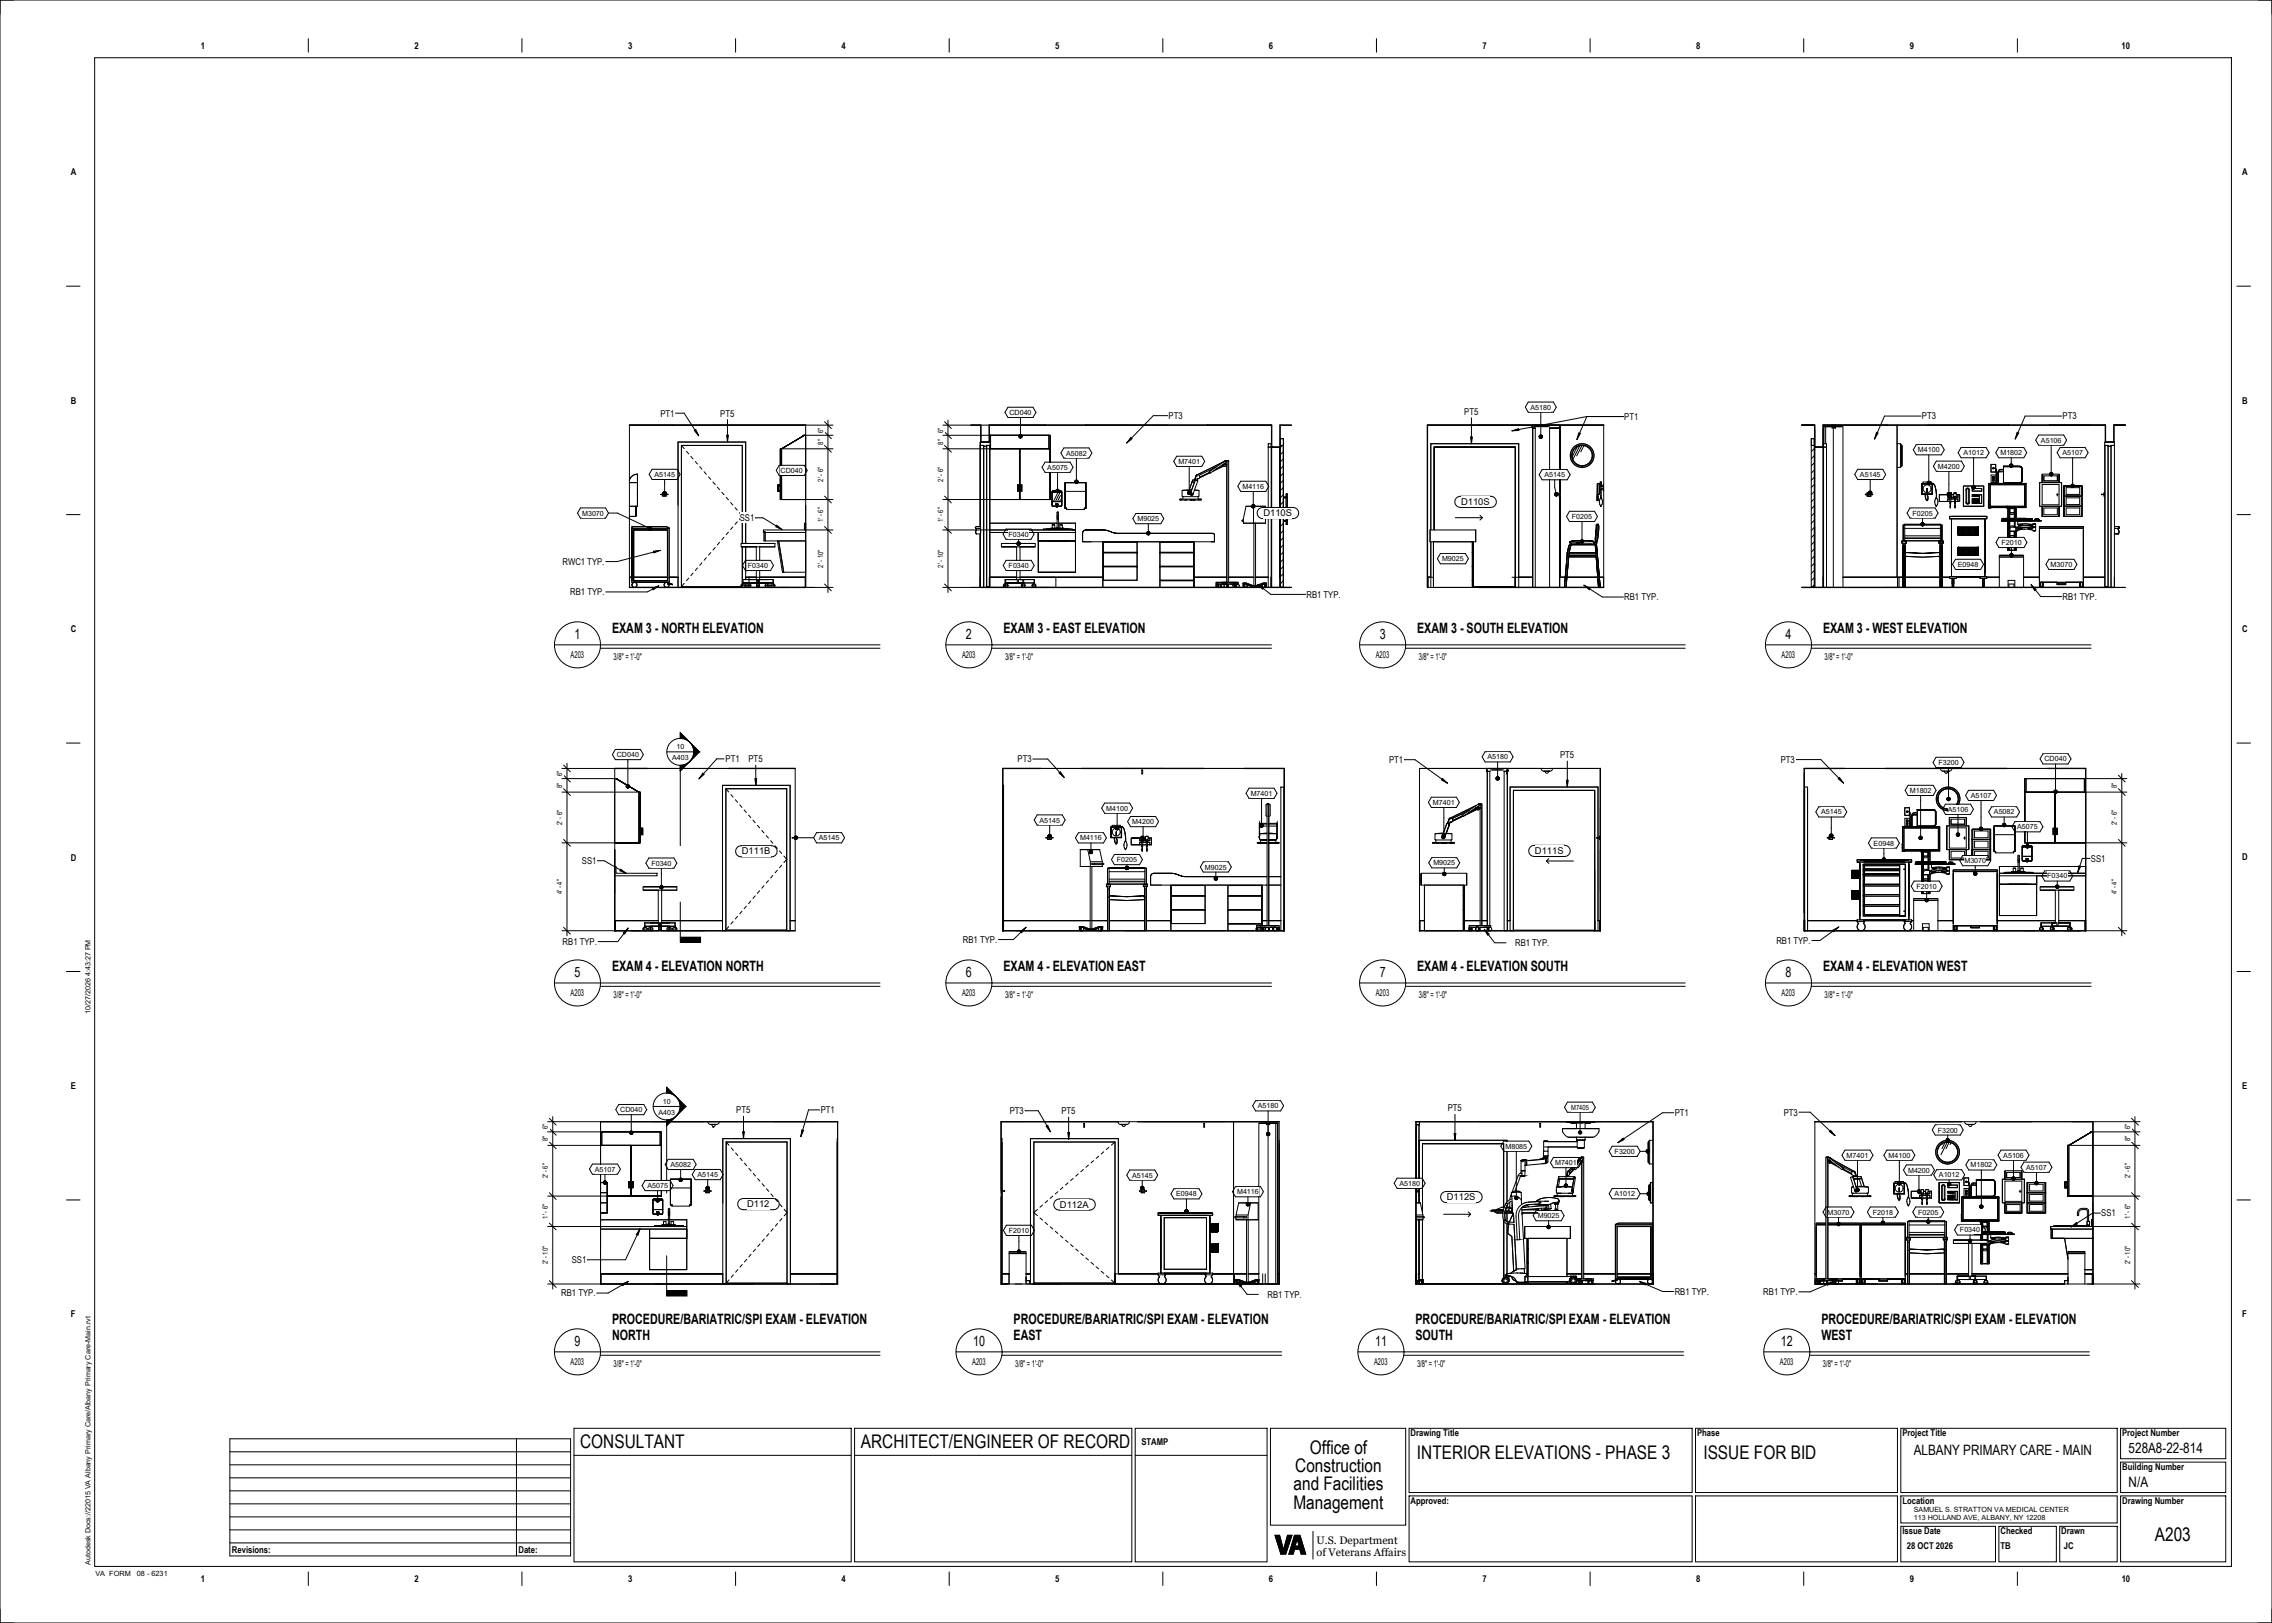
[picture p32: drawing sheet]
<svg xmlns="http://www.w3.org/2000/svg" width="1067mm" height="762mm" viewBox="0 0 1067 762" stroke-linecap="round" stroke-linejoin="round" font-family="sans-serif">
<defs><g id="words">
<g font-size="8.8">
<text x="272" y="680">CONSULTANT</text>
<text x="404" y="680">ARCHITECT/ENGINEER OF RECORD</text>
<text x="615" y="682">Office of</text>
<text x="665" y="685">INTERIOR ELEVATIONS - PHASE 3</text>
<text x="800" y="685">ISSUE FOR BID</text>
<text x="608" y="691">Construction</text>
<text x="607" y="700">and Facilities</text>
<text x="607" y="709">Management</text>
<text x="1012" y="723">A203</text>
</g>
<g font-size="6.7">
<text x="270" y="300">1</text>
<text x="287" y="297">EXAM 3 - NORTH ELEVATION</text>
<text x="454" y="300">2</text>
<text x="471" y="297">EXAM 3 - EAST ELEVATION</text>
<text x="648" y="300">3</text>
<text x="665" y="297">EXAM 3 - SOUTH ELEVATION</text>
<text x="838" y="300">4</text>
<text x="856" y="297">EXAM 3 - WEST ELEVATION</text>
<text x="270" y="459">5</text>
<text x="287" y="456">EXAM 4 - ELEVATION NORTH</text>
<text x="454" y="459">6</text>
<text x="471" y="456">EXAM 4 - ELEVATION EAST</text>
<text x="648" y="459">7</text>
<text x="665" y="456">EXAM 4 - ELEVATION SOUTH</text>
<text x="838" y="459">8</text>
<text x="856" y="456">EXAM 4 - ELEVATION WEST</text>
<text x="287" y="622">PROCEDURE/BARIATRIC/SPI EXAM - ELEVATION</text>
<text x="476" y="622">PROCEDURE/BARIATRIC/SPI EXAM - ELEVATION</text>
<text x="665" y="622">PROCEDURE/BARIATRIC/SPI EXAM - ELEVATION</text>
<text x="855" y="622">PROCEDURE/BARIATRIC/SPI EXAM - ELEVATION</text>
<text x="287" y="629">NORTH</text>
<text x="476" y="629">EAST</text>
<text x="665" y="629">SOUTH</text>
<text x="855" y="629">WEST</text>
<text x="270" y="632">9</text>
<text x="457" y="632">10</text>
<text x="646" y="632">11</text>
<text x="836" y="632">12</text>
<text x="899" y="683">ALBANY PRIMARY CARE - MAIN</text>
<text x="999" y="682">528A8-22-814</text>
<text x="999" y="698">N/A</text>
</g>
<g font-size="5.1">
<text x="618" y="725">U.S. Department</text>
<text x="618" y="731">of Veterans Affairs</text>
</g>
<g font-size="4.4">
<text x="94" y="23">1</text>
<text x="195" y="23">2</text>
<text x="295" y="23">3</text>
<text x="395" y="23">4</text>
<text x="495" y="23">5</text>
<text x="596" y="23">6</text>
<text x="696" y="23">7</text>
<text x="796" y="23">8</text>
<text x="897" y="23">9</text>
<text x="996" y="23">10</text>
<text x="33" y="82">A</text>
<text x="1053" y="82">A</text>
<text x="33" y="190">B</text>
<text x="1053" y="189">B</text>
<text x="310" y="196">PT1</text>
<text x="338" y="196">PT5</text>
<text x="549" y="197">PT3</text>
<text x="688" y="195">PT5</text>
<text x="763" y="197">PT1</text>
<text x="902" y="197">PT3</text>
<text x="968" y="197">PT3</text>
<text x="686" y="237">D110S</text>
<text x="347" y="245">SS1</text>
<text x="593" y="242">D110S</text>
<text x="264" y="265">RWC1 TYP.</text>
<text x="268" y="279">RB1 TYP.</text>
<text x="613" y="281">RB1 TYP.</text>
<text x="763" y="282">RB1 TYP.</text>
<text x="968" y="282">RB1 TYP.</text>
<text x="33" y="297">C</text>
<text x="1053" y="297">C</text>
<text x="268" y="309">A203</text>
<text x="288" y="310">3/8&quot; = 1'-0&quot;</text>
<text x="452" y="309">A203</text>
<text x="472" y="310">3/8&quot; = 1'-0&quot;</text>
<text x="646" y="309">A203</text>
<text x="666" y="310">3/8&quot; = 1'-0&quot;</text>
<text x="837" y="309">A203</text>
<text x="857" y="310">3/8&quot; = 1'-0&quot;</text>
<text x="341" y="358">PT1</text>
<text x="351" y="358">PT5</text>
<text x="478" y="358">PT3</text>
<text x="652" y="358">PT1</text>
<text x="733" y="356">PT5</text>
<text x="836" y="358">PT3</text>
<text x="348" y="401">D111B</text>
<text x="721" y="401">D111S</text>
<text x="33" y="404">D</text>
<text x="273" y="406">SS1</text>
<text x="982" y="405">SS1</text>
<text x="1053" y="404">D</text>
<text x="264" y="444">RB1 TYP.</text>
<text x="452" y="443">RB1 TYP.</text>
<text x="834" y="443">RB1 TYP.</text>
<text x="711" y="444">RB1 TYP.</text>
<text x="268" y="468">A203</text>
<text x="452" y="468">A203</text>
<text x="646" y="468">A203</text>
<text x="837" y="468">A203</text>
<text x="288" y="468">3/8&quot; = 1'-0&quot;</text>
<text x="472" y="468">3/8&quot; = 1'-0&quot;</text>
<text x="666" y="468">3/8&quot; = 1'-0&quot;</text>
<text x="857" y="468">3/8&quot; = 1'-0&quot;</text>
<text x="33" y="511">E</text>
<text x="1053" y="511">E</text>
<text x="680" y="522">PT5</text>
<text x="346" y="523">PT5</text>
<text x="385" y="523">PT1</text>
<text x="474" y="523">PT3</text>
<text x="498" y="523">PT5</text>
<text x="786" y="524">PT1</text>
<text x="838" y="524">PT3</text>
<text x="679" y="564">D112S</text>
<text x="351" y="567">D112</text>
<text x="498" y="567">D112A</text>
<text x="987" y="571">SS1</text>
<text x="268" y="593">SS1</text>
<text x="264" y="609">RB1 TYP.</text>
<text x="595" y="609">RB1 TYP.</text>
<text x="786" y="608">RB1 TYP.</text>
<text x="828" y="608">RB1 TYP.</text>
<text x="33" y="619">F</text>
<text x="1053" y="619">F</text>
<text x="268" y="641">A203</text>
<text x="288" y="642">3/8&quot; = 1'-0&quot;</text>
<text x="456" y="641">A203</text>
<text x="477" y="642">3/8&quot; = 1'-0&quot;</text>
<text x="645" y="641">A203</text>
<text x="665" y="642">3/8&quot; = 1'-0&quot;</text>
<text x="836" y="641">A203</text>
<text x="856" y="642">3/8&quot; = 1'-0&quot;</text>
<text x="662" y="674">Drawing Title</text>
<text x="797" y="674">Phase</text>
<text x="893" y="674">Project Title</text>
<text x="996" y="674">Project Number</text>
<text x="536" y="678">STAMP</text>
<text x="996" y="690">Building Number</text>
<text x="662" y="706">Approved:</text>
<text x="893" y="706">Location</text>
<text x="996" y="706">Drawing Number</text>
<text x="893" y="720">Issue Date</text>
<text x="939" y="720">Checked</text>
<text x="968" y="720">Drawn</text>
<text x="109" y="729">Revisions:</text>
<text x="243" y="729">Date:</text>
<text x="895" y="727">28 OCT 2026</text>
<text x="939" y="727">TB</text>
<text x="969" y="727">JC</text>
<text x="94" y="743">1</text>
<text x="195" y="743">2</text>
<text x="295" y="743">3</text>
<text x="395" y="743">4</text>
<text x="496" y="743">5</text>
<text x="596" y="743">6</text>
<text x="696" y="743">7</text>
<text x="796" y="743">8</text>
<text x="897" y="743">9</text>
<text x="996" y="743">10</text>
</g>
<g font-size="3.4">
<text x="474" y="195">CD040</text>
<text x="719" y="192">A5180</text>
<text x="386" y="203" transform="rotate(-90 386 203)">6&quot;</text>
<text x="443" y="203" transform="rotate(-90 443 203)">6&quot;</text>
<text x="386" y="209" transform="rotate(-90 386 209)">8&quot;</text>
<text x="443" y="209" transform="rotate(-90 443 209)">8&quot;</text>
<text x="958" y="208">A5106</text>
<text x="501" y="214">A5082</text>
<text x="901" y="212">M4100</text>
<text x="922" y="214">A1012</text>
<text x="939" y="214">M1802</text>
<text x="968" y="214">A5107</text>
<text x="492" y="221">A5075</text>
<text x="553" y="218">M7401</text>
<text x="910" y="220">M4200</text>
<text x="307" y="224">A5145</text>
<text x="367" y="222">CD040</text>
<text x="386" y="226" transform="rotate(-90 386 226)">2' - 6&quot;</text>
<text x="443" y="226" transform="rotate(-90 443 226)">2' - 6&quot;</text>
<text x="725" y="224">A5145</text>
<text x="873" y="224">A5145</text>
<text x="583" y="230">M4116</text>
<text x="273" y="242">M3070</text>
<text x="386" y="245" transform="rotate(-90 386 245)">1' - 6&quot;</text>
<text x="443" y="245" transform="rotate(-90 443 245)">1' - 6&quot;</text>
<text x="534" y="245">M9025</text>
<text x="738" y="244">F0205</text>
<text x="898" y="242">F0205</text>
<text x="474" y="252">F0340</text>
<text x="940" y="256">F2010</text>
<text x="677" y="263">M9025</text>
<text x="351" y="267">F0340</text>
<text x="386" y="267" transform="rotate(-90 386 267)">2' - 10&quot;</text>
<text x="443" y="267" transform="rotate(-90 443 267)">2' - 10&quot;</text>
<text x="474" y="267">F0340</text>
<text x="919" y="266">E0948</text>
<text x="963" y="266">M3070</text>
<text x="318" y="352">10</text>
<text x="290" y="355">CD040</text>
<text x="316" y="357">A403</text>
<text x="698" y="357">A5180</text>
<text x="910" y="359">F3200</text>
<text x="960" y="357">CD040</text>
<text x="264" y="364" transform="rotate(-90 264 364)">6&quot;</text>
<text x="264" y="370" transform="rotate(-90 264 370)">8&quot;</text>
<text x="994" y="370" transform="rotate(-90 994 370)">8&quot;</text>
<text x="587" y="374">M7401</text>
<text x="673" y="378">M7401</text>
<text x="897" y="372">M1802</text>
<text x="925" y="375">A5107</text>
<text x="519" y="381">M4100</text>
<text x="855" y="382">A5145</text>
<text x="915" y="381">A5106</text>
<text x="936" y="382">A5082</text>
<text x="264" y="387" transform="rotate(-90 264 387)">2' - 6&quot;</text>
<text x="488" y="386">A5145</text>
<text x="532" y="387">M4200</text>
<text x="947" y="389">A5075</text>
<text x="994" y="387" transform="rotate(-90 994 387)">2' - 6&quot;</text>
<text x="384" y="395">A5145</text>
<text x="507" y="395">M4116</text>
<text x="880" y="397">E0948</text>
<text x="306" y="406">F0340</text>
<text x="524" y="405">F0205</text>
<text x="673" y="406">M9025</text>
<text x="922" y="405">M3070</text>
<text x="566" y="408">M9025</text>
<text x="961" y="412">F0340</text>
<text x="264" y="420" transform="rotate(-90 264 420)">4' - 4&quot;</text>
<text x="900" y="417">F2010</text>
<text x="994" y="420" transform="rotate(-90 994 420)">4' - 4&quot;</text>
<text x="42" y="476" transform="rotate(-90 42 476)">10/27/2026 4:43:27 PM</text>
<text x="311" y="518">10</text>
<text x="591" y="520">A5180</text>
<text x="738" y="521">M7405</text>
<text x="291" y="522">CD040</text>
<text x="309" y="523">A403</text>
<text x="257" y="530" transform="rotate(-90 257 530)">6&quot;</text>
<text x="910" y="532">F3200</text>
<text x="1000" y="530" transform="rotate(-90 1000 530)">6&quot;</text>
<text x="257" y="536" transform="rotate(-90 257 536)">8&quot;</text>
<text x="707" y="539">M8085</text>
<text x="1000" y="536" transform="rotate(-90 1000 536)">8&quot;</text>
<text x="758" y="542">F3200</text>
<text x="867" y="544">M7401</text>
<text x="887" y="544">M4100</text>
<text x="941" y="544">A5106</text>
<text x="279" y="550">A5107</text>
<text x="315" y="548">A5082</text>
<text x="730" y="547">M7401</text>
<text x="896" y="551">M4200</text>
<text x="925" y="548">M1802</text>
<text x="951" y="549">A5107</text>
<text x="257" y="553" transform="rotate(-90 257 553)">2' - 6&quot;</text>
<text x="304" y="558">A5075</text>
<text x="327" y="553">A5145</text>
<text x="532" y="553">A5145</text>
<text x="657" y="557">A5180</text>
<text x="910" y="553">A1012</text>
<text x="1000" y="553" transform="rotate(-90 1000 553)">2' - 6&quot;</text>
<text x="552" y="562">E0948</text>
<text x="581" y="561">M4116</text>
<text x="758" y="562">A1012</text>
<text x="257" y="572" transform="rotate(-90 257 572)">1' - 6&quot;</text>
<text x="722" y="572">M9025</text>
<text x="858" y="570">M3070</text>
<text x="879" y="570">F2018</text>
<text x="901" y="570">F0205</text>
<text x="1000" y="572" transform="rotate(-90 1000 572)">1' - 6&quot;</text>
<text x="474" y="579">F2010</text>
<text x="920" y="579">F0340</text>
<text x="257" y="594" transform="rotate(-90 257 594)">2' - 10&quot;</text>
<text x="1000" y="594" transform="rotate(-90 1000 594)">2' - 10&quot;</text>
<text x="899" y="710">SAMUEL S. STRATTON VA MEDICAL CENTER</text>
<text x="899" y="714">113 HOLLAND AVE, ALBANY, NY 12208</text>
<text x="42" y="735" transform="rotate(-90 42 735)">Autodesk Docs://22015 VA Albany Primary Care/Albany Primary Care-Main.rvt</text>
<text x="45" y="740">VA FORM</text>
<text x="64" y="740">08 - 6231</text>
</g>
</g></defs>
<g fill="none" stroke="#000" stroke-width=".63">
<path d="M289 361h15M342 361h31M489 361h-18v76h132M508 361h57M584 361h19v76M751 361v76M289 399v38h20M289 437v-5v5M310 437h63M471 432v5zM603 432v5zM667 432v5h84"/>
<path d="M751 432v5z"/>
</g>
<g fill="none" stroke="#000" stroke-width=".47">
<path d="M289 366l11 6v24h-11zM289 361h84v76h-84zM289 366h.1M289 366l11 6M289 366h1h-1M290 366h.1M300 372v24M300 372h1M304 361h38M341 370h28v67h-28zM341 370v67h-2v-68h32v68M341 370h28v67h2"/>
<path d="M341 370l1 2M343 373l1 1M345 375l1 2M347 378l1 1M471 361h132v76h-132zM471 369v68zM489 361h19M527 361h19M536 363h1M536 362v1M536 362h1M537 362v1"/>
<path d="M565 361h19M595 378h-1v5h1M595 377h1zM595 377v58M595 377h1M596 377v58M596 378v5M601 370h2v67h-2zM667 361h84v76h-84zM667 361h58M693 378l-12 6-1 3h1M693 379h.1"/>
<path d="M694 379h.1M694 378l-7 5M694 378h.1M694 378l1-1v2M695 379h.1M695 379l-1 1-1-1v1l-4 2M695 379v1h-2l-5 3M695 377h1M695 377v58h1M695 377l-1 1M696 377v58M698 362h2v73"/>
<path d="M698 361v1zM698 362v73M700 361h6M700 361h5M707 363h1M707 362v1M707 362h-1v75M707 362h1M708 362h.1M708 362v1M708 362v75v-75M708 361v1z"/>
<path d="M711 371v66v-66h38v66v-66zM724 361l1 1M725 362h1zM726 362a.8 .8 0 0 0 0 1 .8 .8 0 0 0 1-1M727 362h1h-1M727 362h.1M728 361h23M729 361l-1 1M751 379v13M289 396h11M289 399v8M300 396h-11h11"/>
<path d="M300 396h1h-1M301 389v-17v17M301 389v-17v24v-4M301 389v2zM301 389h1h-1v2v1h1v-3v3h-1M301 389h1h-1M302 389v3h-1M349 380l1 1M351 383l2 1M354 385l1 1M356 387l1 2M358 390l1 1"/>
<path d="M360 392l1 1M362 395l1 1M364 397l1 1M366 400l1 1M372 393h.1M372 393h1v1M373 394h.1M373 393h.1M491 393h.1M491 393h3M492 393h2M492 393v1v-1"/>
<path d="M494 393v1h-2M494 393h.1M507 399h4l1 8h-5zM507 399h9M513 399h3l2 6M522 393h.1M522 388v5h1M522 388h5v5h-5zM522 388h4M523 393v2M523 393h-1v-5h5v5M523 393l1 3"/>
<path d="M523 395l1 1M524 396h.1M524 391v1zM524 393v3M524 393l1 2M526 388h.1M527 388h-5v5h5M527 388v5h-3M527 388h-5v5h1M527 388v5M527 388h.1M527 388l1 2"/>
<path d="M527 388h-1M527 389l1 2M528 395v2v2M528 395h.1M528 391v1M528 399h.1M528 392v2M528 394v1M528 394h1M528 392l1 2M529 395h.1M529 395a3 3 0 0 1 0 4"/>
<path d="M529 399h.1M529 395h-1M529 394v1M531 393h5zM531 393v4M531 397h5zM536 394h1v3M536 394v3M536 393v1M536 393h1zM536 395h.1M536 397h.1"/>
<path d="M536 395h-1v-2v2h1h-1v2v-2h1M536 399v1zM536 397v2M536 400h.1M537 397h1M537 395h1h-1zM537 395h1M537 393h1M537 393v1M538 394h1M538 393h1zM538 394v3"/>
<path d="M538 393v1M538 395h.1M538 397h1M538 397h.1M538 399v1zM538 397v2M538 400h.1M539 400h-1M539 399v1zM539 397v2M539 395h1v-2v2h-1h1v2v-2h-1M539 395h.1"/>
<path d="M539 397h2zM539 394v3M539 393h.1M539 393h2zM539 393v1M541 393v4M591 396h.1M591 396h4zM591 393h.1M591 387v7M591 387h4M591 387h.1"/>
<path d="M591 394h1M591 387v5M591 388h4M591 394h.1M591 392h1M591 392v2M592 394h.1M592 391v1M592 391h3zM592 394h3zM592 396h.1M592 394v2h-1h4"/>
<path d="M593 396h.1M595 391h-3M596 387h4M596 396h4zM596 396h1zM596 391h3M596 394h3zM596 391h3zM599 394v2h1h-4M599 391l1 1M600 387v1h-4M600 387h.1"/>
<path d="M600 393v1M600 393h.1M600 394h.1M600 387v7M600 387h-4M600 387v6M600 394h-1M600 396h.1M673 396h.1M673 396h10M674 391v3M674 391h4"/>
<path d="M674 391h.1M674 394v2M674 394h7M674 396h1M675 396h.1M677 396h2M677 396h1zM677 392a.8 .8 0 0 0 0 1 .8 .8 0 0 0 1 1 .8 .8 0 0 0 0-1M678 393h.1M678 394h.1M678 391h-4M678 396h.1"/>
<path d="M678 392h.1M679 396h.1M679 391h3M679 391h.1M679 387h.1M679 387l-2 6 1 1v-1l3-6M679 387h2l-3 6v1l-1-1zM679 387h2M680 387h.1M680 387h1M680 388h.1M681 384a1 1 0 0 1 1 1 1 1 0 0 1-1 1v1h-1z"/>
<path d="M681 387h.1M681 387l-2 4h2M681 396h1M681 385h.1M681 396h.1M681 386h.1M681 384h.1M681 391h1M681 394v2h1M682 391l-1 3M682 386h.1M683 396h.1"/>
<path d="M687 383h.1M687 383l-6 3v1M690 380l-8 4v1l5-2M694 380h.1M750 393h.1M750 393h1v1M750 393v44h-1v-66v66M750 393v-23h-41v67h2v-66h38h-38v66M751 394h.1M751 393v1M751 399v20M289 407v3h19v1h-19z"/>
<path d="M289 411v8M302 416h16zM302 416v2M309 418h-7h16M309 418v15h-6M309 418h.1M311 418h.1M311 418v17M311 418h7M318 416v2M339 419v-50h32v63h2h-2h2h-2v5M357 418l-1 1"/>
<path d="M359 416l-1 1M361 413l-1 2M363 411l-1 1M365 409l-1 1M367 406l-1 1M368 402l1 1-1 2M507 407h11M512 405h6M513 405l5 1h-5zM514 405v1M518 406v1h-5M520 416h1"/>
<path d="M520 415v1zM520 415h19M520 416v21zM520 415v-7v7M520 417h1M521 407v8M521 407l-1 1M521 407h17M521 414h17M521 413h17M521 409h17M521 408h17"/>
<path d="M521 417v5zM521 415h.1M521 415v1zM537 416h2M537 416v6M537 415v1zM537 417v5zM537 416v21v-15M537 415h.1M537 417h1M538 407v8M538 407v1"/>
<path d="M538 415v-7v7M538 416v21v-20v20h-1v-15M539 415v1zM539 416h-1v21M540 416h55M541 410l-1 6v-5l2-1h9l6 2h38h-38l-6-2h-9zM550 416v21M550 416h16v5h-16zM577 416h15v5h-15zM596 412h5M596 416h5M667 416h22"/>
<path d="M667 410h22M667 410v6zM669 416v21v-21M687 416h.1M687 416v21h-18M687 416v5v-5M689 410v6zM726 404l1 1M726 404h13M727 403l-1 1M749 408v29zM289 437h4"/>
<path d="M289 432v5M296 437h35M302 436l1 1 1-1M302 436l1-1 1 1h-2zM303 435h6h-6M303 435h.1M303 433h6v2M303 433v2M303 435l-1 1 1 1M305 436h.1M305 436v1l1-1M305 435l1 1h-1z"/>
<path d="M305 435l1 1h1h-1M305 433h4zM305 435h1M305 435h5h-4M306 436v1M309 435h1zM309 432h-20h20M309 432h-20v5M309 436h1M309 435h1M309 435v1zM309 436h.1"/>
<path d="M309 436v1zM310 435h.1M310 435v-2v2M310 435h1M310 435h4zM310 436v1zM310 435v1zM311 433h6zM311 433h3zM311 432h28M313 436l1 1M314 436l1 1v-1"/>
<path d="M314 435h.1M314 435l1 1h-1zM315 435l-2 1h1M316 436l1 1v-1M316 436l1-1 1 1h-2zM317 435h.1M317 435h-6h6M317 433v2M317 435l1 1M318 436h.1M318 436l-1 1M341 437h.1"/>
<path d="M342 435l-1 2M344 433l-1 1M346 430l-1 1M348 428l-1 1M350 425l-1 2M353 423l-2 1M355 421l-1 1M369 437h.1M471 432v5M471 437v-67v67M471 432h41M477 437h43"/>
<path d="M507 435h1M507 436v1v-1zM507 436l1 1M507 435v2h1M507 435v1M507 435h.1M508 435h-1M508 435l5 1M508 435l4 1M508 435a9 9 0 0 0 8 1M508 435h.1M508 437h.1"/>
<path d="M508 435l-1 1 1 1M509 436h.1M509 436l2 1h3M509 436l-1 1M512 436h.1M512 432h-41h41M512 436v-29h1v29M512 437h1zM513 432h7M516 436v1M516 436l-2 1h-3M516 436h.1"/>
<path d="M516 435h2h-1M516 435h1M517 435v1v1M517 435h.1M517 437h.1M517 435l-4 1M517 435l-5 1M517 435h1M517 435a9 9 0 0 1-8 1M517 435h1h-1M517 435v2M517 435l1 1-1 1 1-1z"/>
<path d="M517 435v1M517 436v1M520 421v1v-1M520 421h1M521 422v-6v21v-15M521 422v15h-1M521 432h16M521 422v15M521 421v1M521 421h16v1v-1zM528 437h9M537 422l-8 1-8-1"/>
<path d="M537 421v1v-1M537 421h1M538 432h12M550 421h16v6h-16zM550 427h16v7h-16zM577 421h15v6h-15zM577 427h15v7h-15zM590 435h.1M590 435v1v1M590 435h1M591 435l-1 1 1 1M591 435h.1"/>
<path d="M591 435h1M592 435h.1M592 436a.6 .6 0 0 1 1 0 .7 .7 0 0 1-1 1zM592 435v2h-2M592 435h1M592 434h-15v3h13M592 434v1M592 434h-15v3M593 432h2M593 435v-19h-43v21h25M593 437h.1M593 436h.1"/>
<path d="M593 435v1M593 435h.1M593 437h8M593 435h1M593 435l1 1-1 1M593 435h2M593 436v1M594 435h-2h7h-9M594 435h-4h5M595 435h.1M595 435h1M595 435l1 1-1 1"/>
<path d="M596 435h.1M596 435v1l-1 1M596 436l-1 1M596 435v1M596 432h5M596 435h2M596 435h5h-4h2M597 435h1zM598 437h.1M598 435v1M598 435v2M598 436v1"/>
<path d="M598 435h.1M599 435h1M599 436h.1M599 437h.1M599 435l-1 1 1 1M599 435h2M599 436v1M599 435v1M600 437h.1M600 436h.1M600 436v-1v2M600 435v1"/>
<path d="M600 435h.1M600 435h1M600 436v1M601 436v-1v2v-1M601 435h.1M603 432v5M669 432h-2h2M669 432h-2v5M687 421h.1M687 427h.1M687 434h.1M687 432h8"/>
<path d="M687 421v6v-6M687 427v7v-7M687 434v3v-3M688 437h10M690 435h4M690 435h.1M690 435v2M690 435v1M690 435a.7 .7 0 0 0 0 1 .7 .7 0 0 0 0 1M690 435h1M691 436h-1l1 1M691 435v2"/>
<path d="M691 435h3M691 435v2zM693 436l1 1M693 437h1M693 435h1M694 435h6M694 435l-1 1M694 435h-1M694 435h.1M694 435v1v1M694 435l1 1-1 1M694 436v1"/>
<path d="M694 435h-4M694 435h-1h7M694 435h5M696 432h2M696 435h4M697 435h2M698 435v2v-2M698 437h1M699 435v2M699 435h.1M699 435v1M699 436v1"/>
<path d="M699 435l-1 1 1 1M699 437h.1M699 437h1M699 435h1M700 435l-1 1 1 1M700 437h.1M700 435h-3h3M700 435h.1M706 437h2M708 432h1v-62h41v62h1v5M711 437v-5v5M711 432v5v-29v29"/>
<path d="M749 437h-38h38M749 437v-5v5M749 432v5v-5M751 432v5"/>
<circle cx="694" cy="379" r=".2"/>
<circle cx="372" cy="393" r=".1"/>
<circle cx="524" cy="391" r="1.9"/>
<circle cx="750" cy="393" r=".1"/>
<circle cx="508" cy="436" r=".7"/>
<circle cx="516" cy="436" r=".7"/>
<circle cx="591" cy="436" r=".7"/>
<circle cx="595" cy="436" r=".8"/>
<circle cx="599" cy="436" r=".8"/>
<circle cx="693" cy="436" r=".7"/>
<circle cx="700" cy="436" r=".7"/>
</g>
<g fill="#fff">
<path d="M950 398h4v4h-4z"/>
<circle cx="915" cy="375" r="5"/>
</g>
<g fill="none" stroke="#000" stroke-width=".47">
<path d="M847 361h132v76h-132zM847 361v76M847 370h2v67h-2zM847 371v61M849 371v66M866 361h19M910 374h.1M911 361l1 1M912 362h3M912 362h1M913 362l1 1 1-1M913 362h.1"/>
<path d="M914 362h.1M915 362h.1M917 361l-2 1M942 361h19M951 372h14v24v-24h-14v24h14h-14zM951 366v30zM951 372h28h-14v24h14M951 366h28v6v-6M951 366h.1M951 366h28h-28M951 366v6M965 373h.1"/>
<path d="M965 372h14v24h-14zM858 393h.1M858 393h3M859 393h1M859 393v1v-1M860 393v1h-1M861 393h.1M893 398h.1M893 396h.1M893 396v4M893 397h.1M893 400h1"/>
<path d="M893 388h18zM893 399h18zM893 388h18v11h-18zM894 389h16v10h-16zM894 400h.1M894 399v1M895 385h1h-1v1zM895 385v1M895 386v2M895 386v1M895 388h-1v-4h3v4h-1M895 386v-1h1v1"/>
<path d="M895 381l2 1v6M895 381h.1M895 381h1M895 381h2v7M896 381h.1M896 381h-1M896 381h-1h1M896 386h.1M896 386v1M896 385v1M896 386v2M896 385h.1"/>
<path d="M897 381v-2h-3v4h3v-2M898 383h.1M898 383v5M898 383v-1h2v-2h8l1 1v6l-1 1 1-1v-6l-1-1h-8v8h8h-8v-5h-2v1M898 383v-1h2l-3 1v5M900 380h9v8h-9h8l1-7-1-1 1 1-1 7h-8h8l1-1v-7zM902 399h.1M902 399v1M902 400h.1M902 400h3M902 400v5M902 399h1z"/>
<path d="M902 399v1h3v-1M903 400v5M903 400v2zM903 400h2M905 399v3v1l-2-1v-2M905 400v2zM905 399v6M906 399v6M911 388h-18v11h18M911 388v11M914 388v11v-11M914 388h10"/>
<path d="M914 399h10M915 384v4zM915 399v5h8v-5v5h-8v-5h8M915 389h8v9h-8zM915 384h8M916 385h6v2h-6zM916 385v2h6v-2M916 400h6v3h-6zM922 393h1M922 393v1M923 384v4zM924 388v11v-11"/>
<path d="M926 389h9v10h-9v5h9v-5v5h-9v-15v5h9v-5zM926 394h9v5h-9zM926 399h8v5h-8zM926 394h8v5h-8zM926 389v5h8v-5h-8h8M927 390h6v3h-6zM927 395h6v3h-6zM927 400h6v3h-6zM936 400h1M936 388v12zM936 388v12v-12h10zM936 392h10"/>
<path d="M937 400h.1M945 400h.1M946 388v12zM946 400h-1M950 398h.1M950 397v7h2h-2zM950 398h4M950 397h4v7h-2M950 397h4zM950 397v7M950 397h4M951 396h.1"/>
<path d="M951 396h28h-28M954 397v7M954 397h.1M954 398h.1M964 389h.1M964 389v3zM964 392h.1M965 380h.1M965 388h.1M965 395h.1M965 381h.1M965 389h.1"/>
<path d="M966 389h.1M966 389v3zM966 392h.1M979 396h.1M870 418v4zM870 412h3v-3v3M870 412v-3v3v-3v3v-3v3v-3v3v-3v3v-3v3v-3v3v-3v3v-3v3v-3v3v-3v3v-3v3h3M870 412v-3v3M870 409v3zM870 418h3M870 409h3M870 412h3"/>
<path d="M871 412v-3v3M872 412v-3v3M872 404v1v-1h26v1M872 404h26zM873 412v-3v3M873 405h-1h26h-1M873 418v4zM873 409v3zM873 406v24v-24M873 405h23v27h-23zM875 406h20v24h-20zM875 404h19h1h-1h-19z"/>
<path d="M875 408h.1M875 411h.1M875 416h.1M875 406h.1M875 405h20M875 411h17M875 416h17M875 406h17M875 414h.1M875 418h.1M875 415h17h-17v5v-4M875 410h17"/>
<path d="M875 406v24h20l-1-24M875 420h17h-17v5v-4M875 420v1v-1M875 415v1v-1M875 408h17h-17v2v-1v1h17M875 408v1v-1M875 408v1M875 410v1M875 415v1M875 420v1M875 411v4v-4M875 416v4v-4"/>
<path d="M875 406v2v-2M892 406h3zM892 410h-17v5v-4M892 409h-17M892 410h-17M894 406h-19v2v-2M894 406h-19M895 406v24M895 406v24h-3h3M895 406h-3v24h3M895 408h-1h1M896 406v24v-24"/>
<path d="M896 405v27M899 405v1M900 405h.1M900 405h9M900 405h1M900 405h-1v1M900 406h.1M901 405h.1M901 405h-1M901 405h1M902 405h4M902 405h-1"/>
<path d="M902 405h.1M902 405h1M902 406v14h4h-4zM903 405h.1M903 405h-1M903 406v14zM903 405h1M903 411v2zM903 402h2M903 413h2M903 406v14M903 405h1z"/>
<path d="M903 406h-2h2M904 405h.1M904 405h-1M904 405h1M905 405h-1M905 405h.1M905 405h1zM905 405h1M905 411v2zM905 406v3l-1-1-1 1 1 4h1v-2M905 411v9v-7M906 405h.1"/>
<path d="M906 405h-4M906 405h-1M906 406h-2h2M906 406h-7h7v3M906 409h1M906 409h-2l-1 2h3v-2M906 411l-1 9M906 406h1M906 411h1M906 405h1M906 410l1 1h-4h2M906 411v9"/>
<path d="M906 405h1zM907 405h-1M907 405h.1M907 409h.1M907 409h2zM907 407h7M907 405h1M907 405h2M907 408h2zM907 405h1zM908 405h-1M908 405h.1"/>
<path d="M908 405h1zM908 405h1M908 409l-1 1M909 407v1h-1M909 405h.1M909 405h-1M909 405h-2M909 408h.1M909 405h1M909 405h2M909 409h5M910 405h.1"/>
<path d="M910 405h-1M910 409h.1M910 405h1M910 407h1M910 410h-4M911 408h2l1 1M911 405h.1M911 405h-1M911 405h1M911 405h2M912 405h.1M912 405h-1"/>
<path d="M912 407h-5M912 409l2 1zM912 409h.1M912 408h2zM912 405h1M912 409l1 1M913 405h.1M913 405h-1M913 407l1 1M913 405h1v1v-1M914 409h1M914 410h1"/>
<path d="M914 407h1M914 407h.1M914 409h.1M914 409h-8v1a10 10 0 0 1 8 0M914 410h1zM914 409h1zM914 409a10 10 0 0 0-7 0M915 407h.1M915 410h.1M915 405v1M915 405h.1M915 406h2"/>
<path d="M915 406h-16M915 407v3M915 405h1M915 405h2M916 405h.1M917 405h.1M917 406h1h-19h19h-11v1M917 406h.1M917 405v1M917 408v1zM917 410v24v-24M917 408h21"/>
<path d="M917 409h21M917 409v28M926 404h8M937 400h8M938 408v1zM938 410v24v-24M938 409v28M939 415v-4v4M939 415h17h-17M939 415v15h17h-17zM939 415h17M941 410h.1"/>
<path d="M941 410h3M941 410h-2h40h-24M942 415h12M942 410h1zM943 410h10zM944 410h11M944 410h.1M944 409v1M944 410h7M945 409h-1h7h-1M945 408h1zM945 409h1"/>
<path d="M945 408v1M946 409h1M946 408v1M947 409h1M947 409h.1M948 402v2M948 403v6M948 405h.1M948 407h-9v4h40v-1M948 402h.1M948 401h.1M948 407h31v1"/>
<path d="M948 409h1M949 408h1zM949 408v1M949 409h1M950 402h.1M950 402h4M950 404h4M950 404h.1M950 404h4h-2M950 408v1M951 410h4M951 409v1"/>
<path d="M951 403v1l1-1-1 1zM952 404v1M952 405h.1M952 404h.1M952 410h.1M954 402h.1M955 410h.1M956 415v-4v4M956 415v15M958 416h16zM958 416v2M965 418h-7h16h-7"/>
<path d="M965 418v15M965 418h.1M967 418h.1M967 418v15h5M974 416v2M847 432h.1M849 432h23M850 437h48M870 422h3v-4v4M870 422v-4v4v-4v4v-4v4v-4v4v-4v4v-4v4v-4v4v-4v4v-4v4v-4v4v-4v4v-4v4h3M870 422v-4v4M870 422h3"/>
<path d="M871 422v-4v4M872 422v-4v4M872 432h3l1 1-1 1a1.9 1.9 0 0 1 0 2 1.9 1.9 0 0 1-2 0 1.9 1.9 0 0 1 0-2zM872 433h3M872 432l1 2a1.9 1.9 0 0 0-1 2 1.9 1.9 0 0 0 2 1M873 422v-4v4M875 425h.1M875 420h.1M875 426h17M875 421h17M875 423h.1M875 428h.1"/>
<path d="M875 432h19M875 425h17h-17v4M875 425v1v-1M875 425v1M875 429v-3v3h17M875 421v4v-4M875 429h17M892 429h-17h17M894 428h1zM894 432v1h4v-1l-1 2a1.9 1.9 0 0 1 0 2 1.9 1.9 0 0 1-3 0 1.9 1.9 0 0 1 1-2l-1-1zM898 432h-23l1 1-1 1a1.9 1.9 0 0 1 1 2 1.9 1.9 0 0 1-2 1M898 432h1"/>
<path d="M899 422h11zM899 423h11M899 422v15M903 435h2v2h-2zM906 437v-3h-3v3M910 432h7M910 422v15M913 437h64M917 435h21M918 435v2M918 437h.1M918 435v2h1v-2"/>
<path d="M923 435h-5h7h4M925 435v1zM925 436h4M925 435h4M929 435h.1M929 435v1zM929 435h8zM929 435h8h-8M936 435v2v-2M936 437h1M937 435v2M938 432h27"/>
<path d="M958 436l1 1v-1v1zM958 436l1-1v1h-1zM958 435h5M958 433v2v-2M958 433h7M958 435h.1M958 435h1M959 435h.1M959 436h.1M959 436v-1l-1 1M963 436h1v1v-1M963 436v1"/>
<path d="M963 435h1v1M963 435v1M963 433h2zM963 435h3h-2M963 435h.1M964 435h.1M964 435h2h-2M964 435h1h-1M964 433v2M964 435v1zM964 436h.1M964 436v1"/>
<path d="M965 435h2zM966 435v-2h-3v2h1M966 435h6zM967 433h5zM967 432h12M971 436h.1M971 436l1 1 1-1M971 436l1 1M971 436l1-1v1h-1zM972 435h.1M972 435h-6h6M972 433v2"/>
<path d="M972 433h-6v2M972 435l1 1M972 435h-1v1M973 436l-1 1M973 436v1M979 432v5"/>
<circle cx="915" cy="375" r="5"/>
<circle cx="915" cy="375" r="6"/>
</g>
<path d="M847 361h19M885 361h57M961 361h18v76h-132v-5v5M979 432v5z" fill="none" stroke="#000" stroke-width=".63"/>
<g fill="#fff">
<path d="M307 564h4v4h-4z"/>
<path d="M282 598v5z"/>
</g>
<path d="M282 598v1M282 600h.1M282 601h.1M282 602h.1" fill="none" stroke="#787878" stroke-width=".47"/>
<g fill="none" stroke="#000" stroke-width=".47">
<path d="M282 527h111v76h-111zM282 527v76h72M283 531h28h-1v7v-7M283 531h-1h1M283 531h27l-27 1M283 531v7M296 538h.1M296 538h15v24v-24h-15v24h15h-15zM306 527h24M311 538h-29h14v24v-24h-14v17M311 531v31zM332 527l1 1"/>
<path d="M333 528h2zM334 527h.1M334 528a.8 .8 0 0 0 1 1 .8 .8 0 0 0 1-1M334 528h.1M335 529h.1M335 528h2h-1M336 528h.1M338 527l-1 1M341 536h29v66h-29zM341 536h29v67h1M341 536v67M341 536l1 2"/>
<path d="M343 539l1 1M364 527h19M393 536v67v-67M393 527v76M393 535v68M282 555h3h-3v5h3M282 555h3h-3M285 560v5v-5M285 560h-3v5h3M285 559v-3v3M285 555v5v-5M295 555h1"/>
<path d="M295 555v3zM295 558h1M296 555v3zM296 546h.1M296 554h.1M296 547h.1M297 555h.1M297 555v3zM297 558h.1M315 554v12zM315 554v12v-12h10zM315 558h10"/>
<path d="M325 554v12zM331 559h.1M331 559h3M331 559v-1h2v1M331 559v1v-1M333 559v1h-2M334 559h.1M345 541l1 2M347 544l2 1M350 546l1 1M352 549l1 1M354 551l1 1"/>
<path d="M356 553l1 2M358 556l1 1M360 558l1 1M282 573h32M285 562h11M285 562h25h-25M285 569v-3v3M285 565v4v-4M285 565h-3v4h3M285 564v-3v3M296 561h.1M307 563v7h2"/>
<path d="M307 564h.1M307 563v7zM307 568h.1M307 563h.1M307 568h4M307 564h4M307 570h4M307 570h2M307 563h4v7M307 563h4zM307 570h.1M307 563h4"/>
<path d="M307 570h4h-2M307 563h4v7h-2M307 575h4M307 575v1M307 576h3M307 576h-25h40h-1M307 575h3M308 569h1h-1zM309 575h9zM309 570h.1M310 562h1M310 575h11"/>
<path d="M310 575v1M310 576h11M311 563v7M311 563h.1M311 575h.1M311 568h.1M311 564h.1M311 575h10M311 570h.1M311 570h-2M312 575h1M312 575h-1h6h-1"/>
<path d="M312 573h1zM312 573v2M313 575h1M313 573v2M314 575h.1M314 575h1M314 568h.1M314 568v2M314 569v6M314 571h.1M314 567v1M314 567h.1"/>
<path d="M314 573h8v4h-40M314 569l1 6h-1M315 575h.1M315 566h1M315 573h1zM315 575h1M315 573v2M316 565v1M316 566h8M316 573v2M317 575h.1M318 575v1"/>
<path d="M318 575h2zM321 575v1M324 565v1M325 566h-1M339 565v-30h32v63M361 579l-1 1M362 561l1 1M363 577l-1 1M364 563l1 1M365 574l-1 2M366 565l1 2M367 572l-1 1"/>
<path d="M368 568l2 1-2 2M282 598h57zM282 598h57M282 598v5M305 581v-4v4M305 581v15h17h-17zM305 581v-4v4h1M305 581h17M322 581v-4v4M322 581v15M344 599l-1 1M346 596l-1 1"/>
<path d="M349 594l-2 1M351 591l-1 1M353 589l-1 1M355 586l-1 2M357 584l-1 1M359 582l-1 1M371 598h22h-22M371 598h22v5M393 598h-22v5M341 602h29M341 602v1M342 601l-1 1"/>
<path d="M369 602v1M371 603v-68h-32v68M385 603h7"/>
</g>
<path d="M282 527h111M282 603h111" fill="none" stroke="#000" stroke-width=".63"/>
<g fill="#f4f4f4">
<path d="M715 569h9z"/>
<path d="M707 569h3zM703 569h3z"/>
</g>
<circle cx="742" cy="532" r=".8" fill="#000"/>
<g fill="none" stroke="#000" stroke-width=".47">
<path d="M736 517h12l1 3-1 2h-12l-1-2zM665 527h1M665 527h111v76h-111zM665 527v76M665 527h.1M666 528v37M666 527v1zM666 528h-1v30M668 537h38v30M668 537v32v-32h38v30M695 527h19M723 529h.1"/>
<path d="M723 527v2M723 527h.1M725 536v7M725 536h2zM725 538h16h-14v5M725 536h16M727 536h.1M733 527h19M734 530a4 4 0 0 0 3 4M734 530h17M734 530h6M736 527h2"/>
<path d="M736 527h.1M736 527h13h-2M737 534h11M737 534h3M738 527h2M738 527h.1M738 527h9M738 527h6M738 527h1M739 527h.1M739 527h1zM740 527h.1"/>
<path d="M740 534h.1M740 534h4M740 527v3M740 534v1M740 535h.1M740 535h4M740 530h-6h17M741 535v4M741 539h3zM741 535h.1M741 527h1M741 535h1"/>
<path d="M742 535h.1M742 522v9M743 527h.1M743 535h.1M743 535h1M744 535v4M744 535h.1M744 527h3M744 530h7M744 534h4M744 527v3M744 534v1"/>
<path d="M745 527h1M745 527h.1M746 527h.1M746 527h1M747 527h.1M749 527h.1M751 530h.1M751 530a4 4 0 0 1-3 4M774 536v6zM774 536v10zM775 535v11M775 535l-1 1"/>
<path d="M775 535h1M665 558h.1M665 560v5M665 560v-2v1h1v-24h42v29v-29h-42v30M665 560h.1M666 559h-1v1M666 559h.1M667 559h.1M710 560h.1M712 559l-2 1M712 559h.1M712 559h2"/>
<path d="M714 559v1M714 559l-4 1M714 551h1l-1 1M714 551l-1 1-3 8M714 560h-4M714 550v1M714 560h.1M714 545v5M714 545h.1M714 545h2M714 550h.1M714 552h1"/>
<path d="M714 552h2M714 552h.1M715 552h1M715 551h-1M715 552h-1l-3 7M716 552h.1M716 550h-2M716 552h-1M716 550h.1M716 545h-1h-1M716 547h.1M716 545v5"/>
<path d="M716 545h.1M716 550v2M716 544l-1 1M717 545v2M717 545h-3M717 545v2h-1M718 545h.1M723 544h1M724 544h-1M724 544l-8 1M724 544h1M724 544h2"/>
<path d="M725 544h-2l-5 1M725 543h.1M725 543h2M725 540h2M725 544h2M725 543v1M725 540h.1M726 544v2M726 546l-10 1M726 544h-2h2M726 544h.1M726 546h-2"/>
<path d="M727 543v1M727 544l-1 2M727 543h.1M731 559h.1M731 557h2zM731 557h7M732 552h7M732 552l-1 5v3M732 552l-1 5M732 552v1v1M732 554h7M732 554v3"/>
<path d="M733 557h5h-1M733 557h.1M736 550h.1M736 550v2M736 550l-1 2M736 552h1M737 550h-1M738 559h.1M738 558v2l1-1M738 549h1M739 559h.1M739 559l-1 2h2h-10h1v-1"/>
<path d="M739 553h-7M739 552h.1M739 552l1 1-2 7zM739 552l-1 8M739 549l-2 2M739 548l-2 3M741 546l-2 3M742 545l-5 5M742 546h.1M742 546v1M742 546l1 54M742 544l-2 2"/>
<path d="M742 543h1M743 544l-7 6v2v-2a.9 .9 0 0 1 1 1 .9 .9 0 0 1-1 1M743 544h-1M743 543h1zM743 545h.1M743 544l-4 5 4-5M743 543l-1 1M743 543l-7 7M743 543v1M743 544v2h-1M743 544v56M744 543v57h4"/>
<path d="M774 542v4zM774 546h1M774 557v6M775 546h1M775 556h.1M775 556v8l-1-1M775 556v1M775 557v1M775 556l-1 1M775 560h.1M775 559h.1M775 558h.1"/>
<path d="M775 556v-1h1v10h-1h1v-10h-1v10v-2M775 556v2v-2M775 559v4v-4M775 557h.1M775 558v3M665 570h3M665 571h4l-4 1M665 573v30h1M666 573v28M667 565h-2h2l1 6M668 574v27zM668 573v28"/>
<path d="M668 572v1h-3h3M678 570h13M689 569l2 1M691 570l-2 1M700 568v1h6M700 568h6zM702 569h4h-3M703 568h-1M703 568h3M703 569l3 1M703 568h.1M706 570h.1"/>
<path d="M706 567h.1M706 567l-3 1M706 571v1M706 568v1M706 573l1 1 1 1M706 573h.1M706 574v26M706 573v27M707 570v1M707 570h3M707 569h3zM707 571v2"/>
<path d="M707 574h.1M707 569v1M707 566h.1M707 568h1M707 573h-1M707 573h.1M707 573l1 1M707 568h.1M707 565h1M707 565l-1 4v4M707 565h.1M707 567h2z"/>
<path d="M708 565h.1M708 567v-1l-1 2M708 570v4M708 575v23M708 575h1l-1 4 2 2 1 16-1 1M708 575h3M708 565l-1 5v3M708 565v1M708 574v1M708 574h3M708 574h1M708 568h.1"/>
<path d="M708 569h-1h2M708 568v1M708 569h1M709 569h-1M709 569h.1M709 567h.1M709 564v3M709 567l-2 1M709 567a.8 .8 0 0 0-1 1 .8 .8 0 0 0 1 1M709 567l1 1-1 1M709 569h1M709 562v1"/>
<path d="M709 567h1M710 562h-1M710 560v2M710 562h.1M710 567v1l-1 1M710 561l-1 1M710 567h.1M710 562a4 4 0 0 1 4 1M710 562v1M710 564v6M710 566h.1M710 564v3"/>
<path d="M710 569h.1M710 564l-2 1M710 563h-1l-2 2M710 570h1v4M711 570l-2 4zM711 575h.1M711 574h.1M711 575l1 21M714 566l3-1 5-1a.7 .7 0 0 1 1 0 .7 .7 0 0 1 0 1 .7 .7 0 0 1-1 0l-4 1a5 5 0 0 0-5 5l1 11h-2v-12zM714 560v3M714 563v3M714 566h.1"/>
<path d="M715 567l1 29M715 570h.1M715 567h.1M715 565h.1M715 566v1M716 576v5zM716 576h21M716 566h.1M716 566h1M716 565h.1M716 567h-1M717 567h-2"/>
<path d="M717 566h-1M717 564v1M717 566l1 1M717 566h-1h1M718 566h-1M721 565l5 1zM721 564h.1M721 565h.1M722 564h.1M722 564h5M722 564h1M723 568h-6"/>
<path d="M723 569h.1M724 566h.1M724 567v1M724 569l-9 1M724 568l1 1h-1h-9h9M725 569h1M725 568h1zM725 566l-6 1M725 566h.1M725 567l1 1M725 564h2M725 568h-1"/>
<path d="M725 568h-2M725 568h1M725 568h.1M726 566v1M726 566l-11 1M726 567l-11 1h8M726 568v1M726 568h1l-1 1M726 566h.1M726 567h.1M727 564h.1M727 566h1v1h-1z"/>
<path d="M727 566h-2M727 566h-1M727 567l-2 1M728 568h-2M730 561v1M730 565h2zM730 565h.1M730 565v2M730 565l-3 1M731 567h-1M731 567v2M731 569h.1"/>
<path d="M731 569h1zM731 568v1M731 560h2zM731 564l-4 2M731 568h.1M731 564h.1M732 564v1M732 564h.1M732 565h.1M732 565v4M732 563v1zM732 563a11 11 0 0 0-11 1"/>
<path d="M732 564h-1M733 562h1zM733 560h5h-2M735 562h-5h10h-4M737 562h.1M740 561v1M759 575l1-1h16v1zM759 575l1-1h16v1M759 575h17M759 575v25M759 576h16v24h-16v-24h16zM764 576h-5v24"/>
<path d="M775 561h.1M775 562h.1M775 563h.1M775 562v1M775 561v1M775 576v24h-16M776 576v22v-22M776 575v28M665 598h.1M666 598h.1M706 600v-2v2M706 600h.1"/>
<path d="M707 600h.1M707 600h-1M707 599v1M707 599h1M707 599h.1M708 600h-2M708 599h.1M708 598l-1 1M708 599h1M708 598h.1M708 598l-1 1a5 5 0 0 1 6 3h3h-3M708 599h1z"/>
<path d="M708 599v2M709 599h.1M709 599l3 3M710 598h-2M710 599h.1M710 600l2 2h2M711 598h.1M711 597l1-1zM712 596l-1 1M712 598h1M712 596h.1M712 582h.1"/>
<path d="M713 596h.1M714 598h2M715 596h-1M716 596h-4l-2 2M716 596v2M716 598a.7 .7 0 0 1 1 0 .7 .7 0 0 1-1 1M716 596h-1M716 581h21v-5v5M716 600v2M716 600h.1M716 598h.1M716 599v1"/>
<path d="M716 598a.8 .8 0 0 1 1 1 .8 .8 0 0 1-1 0M716 599v3M716 598h-8M716 598h1v1M716 599h.1M716 599h1M717 598h.1M717 582v4v-4M717 587v6v-6M717 599h.1M717 582h.1M717 587h.1"/>
<path d="M717 593h.1M717 593v5M717 586h1M717 593h1M717 582h1M717 587h1M718 599v-18h18v18M735 599h1M735 599h-18v3M735 599h-19M736 598h7M737 599h-1"/>
<path d="M738 600h.1M739 600l-2 1M739 600h.1M739 599h-2M739 599h1M740 600h.1M740 600h-2l-1 1M740 600h-2l-1 2M740 599v1M740 599h.1M744 598h15M759 600h16z"/>
<path d="M759 598h16M776 598h.1M665 601h2l-2 1M666 602v1v-1M666 602v1h1M666 602l1 1M666 602h-1M666 602h.1M667 601h1M667 601h.1M667 603h1M667 601l1 1-1 1"/>
<path d="M668 601h.1M668 601v1l-1 1M668 601v1v1M668 601v1M668 602v1M668 603h.1M668 601v-3v3M668 601v2M668 603h38M668 603h38h-38M705 601h.1M705 602h1"/>
<path d="M706 601h.1M706 600v1M706 602h.1M706 603h.1M706 603h2M707 603h.1M708 603h9M708 603h.1M708 602h.1M708 600a1.6 1.6 0 0 0-2 1 1.6 1.6 0 0 0 1 2M708 600h.1M708 601h.1"/>
<path d="M708 601v1l-1 1M708 601v1M713 602h1M713 602h-1h1M714 602h2M716 602h.1M716 602h21zM716 602h1M717 602v1v-1M717 602h.1M717 602h-1M718 602v1h18"/>
<path d="M736 602v1v-1M736 603h13M737 601v1M737 601h.1M737 602l1 1M738 602v1M738 602h.1M738 603h.1M739 603h.1M740 603h.1M740 603h-1M740 600a1.6 1.6 0 0 0-3 1 1.6 1.6 0 0 0 2 2"/>
<path d="M740 600v1M740 601v1l-1 1M740 602h.1M740 601h.1M740 600h7M740 600h3M740 602a.6 .6 0 0 1 1 0 .7 .7 0 0 1-1 1v-1M741 601h.1M741 601h6M741 601v1v1M741 601l1 1-1 1M741 603h.1"/>
<path d="M741 602h.1M741 602v1M741 601h1M742 601h.1M742 601l1 1-1 1M742 601l1 1-1 1 1-1v-1v1l-1 1M742 603h.1M742 602h.1M742 601h1M743 600h.1M743 601h1M743 601v1"/>
<path d="M744 601h.1M744 601h2M744 601h2zM746 601v1M746 601h1M747 601h.1M747 601l-1 1 1 1-1-1v-1v1v1M747 603h.1M747 600h-3h4M747 601h1M747 600v1M747 603h1"/>
<path d="M748 602h.1M748 601v1M748 602h-1M748 601h.1M748 602v1M748 601v2M748 600v1M757 601h2zM759 600v1v-1M759 600h17M759 600v1M759 601a1.2 1.2 0 0 1 2 0 1.2 1.2 0 0 1-1 2 1.2 1.2 0 0 1-1-1"/>
<path d="M759 600h16h-16M759 600v1v1M776 600v1M776 601a1.2 1.2 0 0 0-2 0 1.2 1.2 0 0 0 0 2 1.2 1.2 0 0 0 2-1"/>
<circle cx="742" cy="532" r=".8"/>
<circle cx="666" cy="559" r=".1"/>
<circle cx="709" cy="568" r=".7"/>
<circle cx="667" cy="602" r=".7"/>
<circle cx="707" cy="601" r=".8"/>
<circle cx="707" cy="601" r="1.3"/>
<circle cx="707" cy="601" r="1.6"/>
<circle cx="739" cy="601" r=".8"/>
<circle cx="739" cy="601" r="1.3"/>
<circle cx="739" cy="601" r="1.6"/>
<circle cx="747" cy="602" r=".8"/>
<circle cx="760" cy="602" r="1.2"/>
</g>
<path d="M665 527h111v76M665 598v5zM665 603h111M776 603v-5v5" fill="none" stroke="#000" stroke-width=".63"/>
<circle cx="914" cy="541" r="5" fill="#fff"/>
<g fill="none" stroke="#000" stroke-width=".47">
<path d="M470 527h131v76h-131zM470 535v23zM480 527h19M509 527v2M509 529h.1M509 527h.1M521 539l-2 1M524 536h-39v67M524 536v67M524 536l-2 2M525 527l1 1M525 535h-41v63h-2"/>
<path d="M525 527h.1M525 535h-41v68M525 535v63M526 528h1M526 528h3M527 528h.1M527 528l1 1M528 528h.1M528 528v1M528 528h1M530 527h.1M530 527l-1 1"/>
<path d="M537 527h38M565 527v2M565 529h1M565 527h1M566 527v2M579 527v71M591 527v74M591 527h4zM592 527h3zM595 527h1v1v-1l-1 1zM595 527h.1M595 527v76h4"/>
<path d="M596 527h4v76v-76zM596 527h3M596 527h.1M596 527h4M599 527h1v76M599 527v76M601 535v68h-7v-5M852 527h131v76h-131zM897 527h19M912 537h.1M913 536l-1 3M914 536l-3 6"/>
<path d="M915 536l-1 3M916 536v1M922 527l2 1M924 528h3h-1M924 528h.1M924 528l1 1M925 528h.1M925 529h.1M925 528h1M926 528l-1 1M926 528h.1M928 527l-1 1"/>
<path d="M954 527h19M971 538h.1M971 538l12-7v31h-12zM971 538v24M982 531h.1M982 531h1l-12 7M982 531l-11 7M982 531h1M470 558v-22v22M470 560h.1M470 558v2M472 559h-2v-1v2"/>
<path d="M472 559h-2v44M472 559h.1M497 560l-1 1M499 557l-1 1M501 555l-1 1M504 553l-1 1M506 551l-1 1M509 549l-2 1M511 547l-1 1M513 545l-1 1M516 543l-1 1M518 541l-1 1"/>
<path d="M535 559h.1M535 559h3M536 559v-1h1v1M536 559v1v-1M537 559v1h-1M538 559h.1M857 543h1zM857 543v57M858 543v57M858 543l1 1M858 545h.1M858 546v54"/>
<path d="M859 545h-1M859 543h-1v3h1l1-1-1 1M859 543v1M859 543l-1 1 7 5-6-5M859 545h.1M859 544h.1M859 544l11 6M859 546h.1M859 544l12 6M859 543l2 1M859 546l4 2M859 545h1"/>
<path d="M860 546h-1M860 546l2 1M860 546h.1M862 546l8 4M864 547l2 2M865 549l5 2M869 553h1l2 6h-1zM869 551l-4-2 4 2M870 557v3M870 557h.1M870 552h4M870 552l2 7v1"/>
<path d="M870 552h.1M870 553h4M870 550h.1M870 550l2 2M871 550l1 2M871 551h.1M871 552a1.1 1.1 0 0 1-2-1 1.1 1.1 0 0 1 2-1l1 2M871 550h.1M871 559h1zM871 559h.1M871 558h1M872 559h.1"/>
<path d="M872 557h5M872 557h.1M872 558a.7 .7 0 0 1 0 1 .7 .7 0 0 1-1 1 .7 .7 0 0 1 0-1M873 554l1 3h3M874 552v1l-1 1h-3M874 552l1 5M874 557h-3M876 557h.1M877 557h.1M877 557v4M889 556v4h2M889 556h5v4h-5z"/>
<path d="M890 556v-1h4v1M892 558v2zM894 556h.1M894 556h-5v4h5M894 555h1M894 555h.1M894 556v4h-2M894 556h-5v4h2M894 556v4M895 555l1 4M895 556l1 3M896 559v1"/>
<path d="M896 560v1M897 559v3M897 559h5zM902 559v1M902 559h1zM903 559h1M903 559v1M904 559v1M904 559h1zM905 559h2zM905 559v1M907 559v3"/>
<path d="M910 555h10M912 556h1v1v6v1l-1-1zM912 557h1v6h-1zM915 556h4v2h-4zM915 560h.1M915 559v1zM915 560h1zM915 559l1 1zM916 560h.1M916 559v1zM917 560h.1M917 559v1z"/>
<path d="M917 560h1zM917 559l1 1zM918 559h1v4h-1zM922 553h2h-2v4h2v-2v2h-2zM923 559h1h-1v1zM923 559v1M923 555h2v7M923 555h.1M923 560h.1M924 559h.1M924 559l-1 1M924 559h-1v1"/>
<path d="M924 553v2M925 556h.1M925 557v5M926 556l-1 1v5M926 557v5M926 556h2h-2zM928 554h8v7l-8 1 8-1 1-6-1-1 1 1-1 6-8 1h8l1-1-1-7zM936 554h-8v1h-2l-1 1M936 554h-8v8h8h-8v-5h-2h-1M936 554l1 1v6l-1 1M940 554h11M940 554v11v-11"/>
<path d="M941 550v4zM941 555h8v9h-8zM941 550h8M942 550h7v3h-7zM942 551v2h7v-2M948 559h1M949 559v1M949 550v4zM951 554v11v-11M952 560h9v5h-9zM952 555v5h9v-5h-9h9v14h-9zM952 560h8v5h-8z"/>
<path d="M952 555v5h8v-5h-8h8M953 556h6v3h-6zM970 555v3h1M970 555h1v2h-1zM971 555v-17v24v-4M971 555v-17v17M971 555h-1h1M971 555h-1h1h-1v2l1 1h-1v-3v3h1M487 568l-2 1 2 2M488 572l2 1M490 566l-2 1M491 574l1 1"/>
<path d="M492 564l-1 1M493 576l1 1M494 562l-1 1M496 578l1 1M544 570v1M544 570h25zM544 570v1h1h-1h1M545 571h23v27h-23zM545 572v24v-24M545 571v27M545 571h24h-1M547 571h19"/>
<path d="M566 572v24h-19M566 572h-19v24M568 578v-4v4v-4v4v-4v4v-4v4v-4v4v-4v4v-4v4v-4v4v-4v4v-4v4v-4v4v-4v4h4M568 578h4v-4v4M568 574h4M568 578h4M568 578v-4v4M568 574v4zM568 572v24v-24M568 571v27M569 578v-4v4M569 570v1v-1h-25"/>
<path d="M570 578v-4v4M571 578v-4v4M572 578v-4v4M572 574v4zM580 571h5l-5 1zM580 572v1h5M580 570h6M580 573h11M582 565h9M584 571v1M585 565h-3l-2 6M587 565h4v8h-5z"/>
<path d="M853 574v1zM853 576v24v-24M853 574h4M853 575h4M853 575v25M858 574h15M858 575h15M868 561v1M869 561h-1h10M869 562h-1h10M870 560v1h-1M870 560h7"/>
<path d="M870 562h3M871 562h.1M872 562h.1M873 574v1zM873 576v24v-24M873 575v28M874 574v1zM874 576v24v-24M874 575v28M874 574h21M874 575h21M874 562h2"/>
<path d="M874 562h.1M876 562h.1M877 560h.1M878 561h.1M878 562h.1M878 561v1M889 560h.1M891 560v3M891 560h-2v-4h5v4M891 563h1M892 563h.1M892 560v3"/>
<path d="M895 574v1zM895 576v24v-24M895 575v28h-1v-3M895 564l1 2M895 564h.1M896 562l-1 2M896 562h.1M896 566h.1M896 562l1 2M896 561v1M896 573v8M896 573h.1"/>
<path d="M896 573h17M896 580h17M896 579h17M896 575h17M896 574h17M897 564l-1 2M897 564h.1M897 562h5zM902 560h1v3M902 560v4M902 560h-1v-1v1h1v1h-1v1v-1h1M902 563h1"/>
<path d="M902 563h.1M902 564v1zM903 565h-1M903 564v1zM903 563v1M903 562h2M903 560h1v1h-1zM903 560h1M903 561h1M904 560h1v3M904 560h1M905 563h.1"/>
<path d="M905 560v4M905 560h.1M905 564v1zM905 565h.1M905 563v1M905 562h2zM905 560h1v-1v1h-1v1h1v1v-1h-1M910 565v-10v10M912 563a.8 .8 0 0 0 0 1 .8 .8 0 0 0 1-1M913 573v8M913 573h1M915 561h.1"/>
<path d="M915 562h.1M915 562v1zM915 563h.1M915 561h1zM915 562h1zM915 562l1 1zM915 563h1zM920 565v-10v10M920 565h-10h10M921 570h.1M921 570v3M921 572h.1"/>
<path d="M921 573h1M921 573h.1M921 562h18zM921 573h18zM921 562h18v11h-18zM922 563h16v10h-16zM922 573h.1M923 560v2M923 560v1M923 562h-1v-4h2v4h-1M927 578v1M927 578h1"/>
<path d="M928 579h.1M928 578v1M928 578h.1M928 579h1M928 579h9M928 578h1M929 579h.1M929 579h-1M929 578h-1M929 578h.1M929 578v1M929 579h1"/>
<path d="M930 573h.1M929 573h.1M929 573h1M929 578h1M930 573h-1M930 579h-1M930 579h.1M930 574h.1M930 573l3 1M930 578h-1M930 578h.1M930 579h4"/>
<path d="M930 574v4M930 580v2M930 578h1M930 573v1h3v-1M930 579h1M931 574v4M931 580v2M931 578h-1M931 578h.1M931 579h.1M931 579h-1M931 576h2"/>
<path d="M931 574h2M931 574v2zM931 580v2h2v2M931 579h1zM931 579h-2h2M931 578h1M931 579h1M932 578h.1M932 579h.1M932 578h-1M932 579h-1M932 578v1"/>
<path d="M932 579h1M932 578h1M932 579h1zM933 579h-1M933 579h.1M933 578v1M933 578h-1M933 578l-1 1M933 578h.1M933 578h1M933 574v2zM933 573v5"/>
<path d="M933 580v2M933 573v3v1l-2-1v-2v4M933 579h1M934 579h.1M934 579h-4M934 578h-1M934 579h-2h2M934 579h-7h15M934 579h-7l7 1v3M934 578h.1M934 573v5M934 579h1"/>
<path d="M934 579h-1M934 578v1M934 578l-1 1M934 579h1zM934 578h1M935 579h.1M935 578h-1M935 578h.1M935 579h-1M935 579h1M935 579h2M935 578l1 1z"/>
<path d="M935 578h1M935 578h2M936 579h.1M936 579h1M936 578h-1M936 578h.1M936 578h1M936 578l1 1M936 579h-1M936 579h-1h2M936 578v1M937 579h.1"/>
<path d="M937 578h.1M937 578v1M937 579h2M937 579h1M937 578h1M938 579h.1M938 578v1M938 578h.1M938 579h-1M938 578l-1 1M938 578h-1M938 579h1"/>
<path d="M938 578h1M938 578l1 1M939 579h.1M939 578h.1M939 579h-1M939 578v1M939 562h-18v11h18M939 562v11M939 579h2M939 579h1M939 578h1M940 579h.1"/>
<path d="M940 578v1M940 578h.1M940 579h-1M940 578l-1 1M940 578h-1M940 579h1M940 578h1M940 565h11M940 578l1 1M941 579h.1M941 578h.1M941 578v1"/>
<path d="M941 578h1M941 565v5h8v-5v5h-8v-5h8M942 578v1M942 566h7v3h-7zM943 579h.1M943 579h2M943 579h-16M943 579h1M944 579h.1M944 579h1M945 579h.1M945 579l1 1-19-1 19 1h-11v1h4"/>
<path d="M952 565h9v4h-9zM952 565h8v4h-8zM953 561h6v3h-6zM953 566h6v3h-6zM963 576h19h-1M963 576v1M963 576h18M964 575h17M964 575h16M964 575h.1M966 575h14zM968 575v1"/>
<path d="M971 562h12M971 562h12h-12M971 562h.1M975 571a2.6 2.6 0 0 1 3-4h2l1 1v5M975 571h1zM976 571v-2l1-1h3v7M980 575h1M980 573h.1M980 573h1zM980 575h.1M981 573h.1M981 573v3"/>
<path d="M982 573h1h-1M982 573v3M983 573v4h-20v4v-4h1v4h-1h1v-4h19v4h-19h5M983 564v8M470 598h4M474 589h8M474 588h8zM474 588v15h-4M482 598h2h-2M482 588v15M498 580l1 1M500 582l1 1"/>
<path d="M503 584l1 1M505 586l1 1M507 588l2 2M510 591l1 1M512 593l1 1M515 595l1 1M517 597l1 1M519 599l2 1M524 598h20M544 598v1h3M544 598v2a1.9 1.9 0 0 0 0 2 1.9 1.9 0 0 0 3 0 1.9 1.9 0 0 0 0-3M544 598h22v1a1.9 1.9 0 0 0 0 3 1.9 1.9 0 0 0 3 0 1.9 1.9 0 0 0 0-2"/>
<path d="M547 598h19M547 598v1M566 599h3M566 598h3v2a1.9 1.9 0 0 1 0 2 1.9 1.9 0 0 1-3 0 1.9 1.9 0 0 1 0-3zM568 588v-4v4v-4v4v-4v4v-4v4v-4v4v-4v4v-4v4v-4v4v-4v4v-4v4v-4v4v-4v4h4M568 588h4v-4v4M568 584h4M568 588h4M568 588v-4v4M568 584v4zM569 588v-4v4M569 598v2"/>
<path d="M569 598h10h-10M569 598h16M570 588v-4v4M571 588v-4v4M572 588v-4v4M572 584v4zM579 598v5v-5M579 598v5M586 598h5M593 598v5h-69M600 598h1h-1M600 598h1"/>
<path d="M852 598h1M873 598h1M895 598h1M895 582h2M895 581v1zM895 581h19M895 581h2M896 587v1v-1M896 582v21zM896 581v-8v8M896 587h.1M896 583h.1"/>
<path d="M896 588v-6v21v-15M896 583v5zM896 588v15M896 581h.1M896 598h17M897 586l-1 2M897 586h16v2v-2zM897 581v1zM912 581h2M912 582h2M912 582h1v6M912 581v1z"/>
<path d="M913 588l-8 1-9-1M913 587v1v-1M913 583v5zM913 582v21v-15M913 581h.1M913 587h1M913 583h1M914 581v-8v8M914 582v21v-20v20h-1v-15M914 598h10M914 581v1zM914 582v21"/>
<path d="M917 582h16zM917 582v2M919 599v2M919 599h6v2M919 599h5zM924 584h-7h16h-7M924 584v15h-5M924 584h.1M926 599h1M926 584h.1M926 599h2zM926 584v15h7"/>
<path d="M926 598h45M927 599h-2v2M927 599v2M928 599l-1 2M930 584v9h4h-4zM931 584v9zM931 586h2M931 584v2zM931 584v3h2v-3M931 584v9M933 599v2v-2M933 584v2z"/>
<path d="M933 584v9v-7M934 582h-1h1M934 584l-1 9M934 583h1M934 584h.1M934 583v1h-3M934 584h-3h2M934 584v9M934 583h.1M935 583h2zM935 582a11 11 0 0 1 7 0M935 581h7"/>
<path d="M935 582l-1 1M935 582l2-1zM936 583h-1M936 581l1 1h-1M937 582h.1M937 583h5M938 583h.1M938 581h.1M938 583l-4 1M938 582h4M940 583h2zM940 583h.1"/>
<path d="M940 581l2 1zM940 583h1M941 581v1M942 583h1M942 581h1v3h-1M942 582v1h-8v1a10 10 0 0 1 8 0M942 581h.1M942 583h.1M942 584h1M942 581h1M942 583h1zM942 584h1z"/>
<path d="M942 583h1h-1M943 581h.1M943 584h.1M969 581l2 10M969 581h14v15h-4M971 589h8M971 588v15M979 588h-8h8v1M979 598h4h-4M979 589v14M979 598h4v5M982 598v5"/>
<path d="M477 603h3M482 601h1h-1M483 601v2h-1M484 603h14M486 602v1M522 601l2 1v-66h-39v66h39h-39M523 602v1M524 603v-5v5M580 601h2M580 601h1M580 601h.1M581 601v1v1"/>
<path d="M581 602v1M581 601h.1M581 601v1M581 601l-1 1 1 1M581 601l5 1M581 601a9 9 0 0 0 8 1M581 601l4 1M581 603h.1M581 601h1M582 602h2h3M582 602a8 8 0 0 0 8-1l-5 1M582 602h.1"/>
<path d="M582 602v1M585 602v-29h1v29M585 602h1zM589 602l1 1M589 602h.1M589 602h-2h-3M590 601h1M590 601h.1M590 601l1 1M590 603h.1M591 602l-1 1M591 601v1l-1 1"/>
<path d="M591 601l-5 1M591 601v1v1M591 601v1M591 601h.1M591 602v1M852 603h30M852 601h.1M852 600v1M852 601v2M852 601h1M852 601h5h-1M853 603h.1"/>
<path d="M853 601v2M853 601v1M853 601h.1M853 600h4M853 600h-1h5M853 602v1M853 601h4M854 601v2zM854 602h.1M854 601v2h1v-2M855 602v1M855 602l1 1-1-1"/>
<path d="M855 602l1 1v-1M855 600h1M855 600h2M855 601v1M855 603h1M855 602h1M856 601h-1h2M856 601h.1M856 601l-1 1M856 601h2M856 602v-1l-1 1M856 601h1"/>
<path d="M857 601h.1M857 601h6h-1M857 601l1 1M858 601h.1M858 601h3M858 602h.1M858 602l-1 1 1-1M858 603h.1M858 601v1M858 602v1M858 600h15M858 600h5h-7v1"/>
<path d="M859 601h3zM861 601v2zM861 601h.1M861 601v2M861 601h1M861 602h.1M861 603h1M862 601h.1M862 602v1M862 601v1M862 601l-1 1 1 1M862 602h.1"/>
<path d="M862 601v1v1M862 603h.1M863 600v1M863 601h2M863 602h2M865 601v-1v1M865 600h8zM865 600h8h-8M872 600v3v-3M872 602h1M873 600v3M874 600h21"/>
<path d="M874 600v3M874 602h1M875 600v3h1v-3M880 600h-5h7v1v-1h4M882 601v1zM882 601h4M882 602h4M886 601v-1v1M886 601v1zM886 600h8zM886 600h8h-8M893 600v3v-3"/>
<path d="M893 602h1M918 602l1 1 1-1M918 602l1 1zM919 601l-1 1M919 601h1v1M919 601h.1M919 601h6h-6M919 601h1v1h-1zM919 601h6zM920 602l-1 1M920 602h.1M924 601h2z"/>
<path d="M925 601h2zM927 602h.1M927 602v1v-1h1M927 602v1M927 601v1M927 601v1zM927 601h1M927 601h.1M927 601h6M927 601h-1h1M928 601v1M928 602v1z"/>
<path d="M932 602h1l-1-1v1v-1l1 1M932 602h.1M932 602v1l1-1-1 1zM932 601h1M932 601h.1M933 601h-1M933 601h.1M969 601v2h-52M971 601h-2h2"/>
<circle cx="472" cy="559" r=".1"/>
<circle cx="859" cy="545" r=".2"/>
<circle cx="892" cy="558" r="1.9"/>
<circle cx="914" cy="541" r="6"/>
<circle cx="914" cy="541" r="5"/>
<circle cx="916" cy="562" r=".2"/>
<circle cx="916" cy="563" r=".2"/>
<circle cx="916" cy="561" r=".2"/>
<circle cx="917" cy="561" r=".2"/>
<circle cx="917" cy="563" r=".2"/>
<circle cx="917" cy="562" r=".2"/>
<circle cx="581" cy="602" r=".7"/>
<circle cx="590" cy="602" r=".7"/>
<circle cx="857" cy="602" r=".8"/>
<circle cx="863" cy="602" r=".7"/>
</g>
<path d="M480 527h-10v31M499 527h26M534 527h67M852 527h69M930 527h24M973 527h10v76M470 562v41h3M982 598l1 5zM484 603h117M852 603h117" fill="none" stroke="#000" stroke-width=".63"/>
<path d="M378 271v5z" fill="#fff"/>
<path d="M378 271h.1M378 272h.1M378 273v1M378 275h.1M378 276h.1" fill="none" stroke="#787878" stroke-width=".47"/>
<g fill="none" stroke="#000" stroke-width=".47">
<path d="M296 200h82v76h-82zM316 200h19M320 209h29v46v-46h-29v66M320 209v67h-2v-68h32v47v-47h-32v29M320 209l1 2M322 212l1 1M324 214l1 1M326 217l2 1M329 219l1 1M367 211h-1v17M367 211l11-7v31h-11zM367 211v24"/>
<path d="M377 204h.1M378 204l-11 7M378 204h-1h1M297 224l2-1v4h-3h3v-4h-2l-1 2zM299 238v4zM299 238v4h-3M299 237v-10v10M299 223v3v-3M299 227v11M299 232v1M299 227v11h-3h3M310 232h.1"/>
<path d="M310 232h4M311 232v-1h2v1M311 232v1v-1M313 232v1h-2M314 232h.1M331 221l1 2M333 224l1 1M335 226l1 1M337 229l1 1M339 231l1 1M341 234l1 1M343 236l1 1"/>
<path d="M345 238l1 2M365 228v3h1M366 228v2zM366 228v-17v24M366 228h-1h1M366 228h-1h1v2v1h-1v-3v3h1M366 231v4M366 235h12M367 235h-1h1M367 235h11h-11M378 237v39M297 248v-1h16l1 1"/>
<path d="M297 247h16l1 1h-17zM297 249v24v-24M297 248v25h17M297 248h17M298 249h15v24M298 249v24h15M298 249h15v24h-15zM298 249h15M299 242v-4v4M314 248v25M334 259l-1 2M336 257l-1 1"/>
<path d="M338 255l-1 1M340 252l-1 1M342 250l-1 1M344 247l-1 2M346 245l-1 1M347 241l2 1-2 2M348 255h16zM348 255v2M349 257v17M350 257v15M355 257h-7h16M355 257v17h-4"/>
<path d="M355 257h.1M357 257h.1M357 257v15M357 257h7M358 249h20v-3v4h-20zM359 250v4zM359 250v4h19M364 255v2M365 254h1l2 15h-1zM366 254h12v15h-10zM297 271h-1h1M297 271h-1v5"/>
<path d="M297 273v1M298 273h15zM298 271h15M313 274a1.2 1.2 0 0 0-1 0 1.2 1.2 0 0 0 1 2 1.2 1.2 0 0 0 1-1M313 273h-15h15M314 273v1M314 274v1M314 271h4M314 273v1v-1M314 273h-1v1h1M314 274l2 1zM320 275l28 1"/>
<path d="M320 275v1M321 274l-1 1M323 271l-1 2M325 269l-1 1M328 267l-2 1M330 264l-1 1M332 262l-1 1M348 275h.1M348 275l1 1M348 276h.1M348 275l1 1 1-1M349 274l1 1h-2z"/>
<path d="M349 276h.1M349 274h6h-6M349 272h6zM349 272v2M349 274h.1M349 274l-1 1M350 274v2h-1M350 271h28h-21M351 275v1l1-1M351 274l1 1h-1zM351 276h31M351 274h1l1 1h-1"/>
<path d="M351 272h4zM352 274h.1M352 274h3M352 271v5M352 275v1M355 274h1zM355 271h-5h5M355 275h1M355 274v1zM355 274h2M355 275h.1M355 275v1z"/>
<path d="M356 274h.1M356 274h1M356 274v-2v2M356 275v1zM357 274v1zM357 272h6M357 272v2M357 272h3zM359 275l1 1M360 274h.1M360 274h-4h4M360 275l1 1v-1"/>
<path d="M360 274l1 1h-1zM361 274h-2v1h1M362 275l1 1 1-1M362 274h1l1 1h-2zM363 274h.1M363 274h-6h6M363 272v2M363 274l1 1-1 1M378 271v5"/>
<circle cx="298" cy="275" r="1.2"/>
<circle cx="313" cy="275" r="1.2"/>
</g>
<path d="M296 200h82M296 276h82" fill="none" stroke="#000" stroke-width=".63"/>
<g fill="#fff">
<path d="M601 209h2v67h-2z"/>
<path d="M601 247v29z"/>
<path d="M597 271v5z"/>
<path d="M495 231h3v5h-3z"/>
</g>
<path d="M461 208h4M465 202h.1M597 202h.1" fill="none" stroke="#f00" stroke-width=".47"/>
<g fill="none" stroke="#000" stroke-width=".47">
<path d="M456 200h5v8h4v-8h132v10h4v-10h5M491 200h19M529 200h38M460 208h5v1h-5zM460 208v39h-1M460 209h2v67v-66h1M463 209h2v66h-2zM463 210v66M465 211h14v24v-24zM465 209v67M465 211h28M465 204h.1"/>
<path d="M465 204h27l-27 1M465 204v7M465 204h28h-1v7v-7M479 219h.1M479 211h.1M479 220h.1M479 211h14v24v-24h-14v24h14h-14zM493 204v31zM571 219l-3 3M571 219l-8 4M574 218v1M574 219l-3 1"/>
<path d="M574 219v-1l1 1M575 219h.1M575 218h-1M575 218h.1M575 219l-6 2M575 217l-13 6M575 216l-7 5v1M575 216h.1M575 216l-1 1M575 216l1 1-8 5M575 216h1v2l-1 1M576 218h.1"/>
<path d="M576 218v55M576 216h-1M576 216v57M577 216h-1h1v57h4M595 208h2v2h-2zM597 210v66M601 210v37zM601 210v66M601 210h-6v66M602 209l-1 1M603 209v-3v27M603 209h-2v67h2v-70h-2v3h2v24"/>
<path d="M603 209v24M603 206h-2v65M603 212l-2 1M603 215l-2 2M603 219l-2 1M465 235h14M465 235h27h-27M478 228h.1M478 228v3zM478 231h.1M479 227h.1M479 234h.1"/>
<path d="M479 228h1M479 228v3zM479 231h1M480 228v3zM492 235h1M494 231h.1M494 236h.1M494 231v7M494 238h.1M494 231v6l2 1M494 238h2M494 236h4"/>
<path d="M494 231h4M494 238h4M494 231h4l1 6-1 1M494 231h4v7M494 231h4zM494 238h1M495 236h3M496 237h1h-1h1h-1zM496 238h.1M496 238h1M497 231l-2 4M498 231l-2 5"/>
<path d="M498 235h.1M498 233l-1 3M498 231v7M498 231h.1M498 236h.1M498 238h.1M500 239h1M500 227v12zM500 227v12v-12h10zM500 231h10M501 238v1M501 239h8"/>
<path d="M509 238v1M510 227v12zM510 239h-1M554 234v1M554 234h1M554 234h10M554 235h1M555 230v3M555 230h.1M555 230h4M555 233h.1M555 233h8v1h1"/>
<path d="M555 233v1M556 230h.1M556 235h1M557 235h.1M559 235h2M559 232h.1M559 231a.8 .8 0 0 0 0 1 .8 .8 0 0 0 1 1 .8 .8 0 0 0 0-1M559 235h1zM559 230h.1M559 232h1zM560 233h.1M560 231h.1"/>
<path d="M560 230h-4M560 232h.1M560 225h1M560 225v1l1 1M560 225l-2 5M560 235h1zM561 230h2M561 230h1M561 225v1h-1M561 225l1 1-2 6-1 1v-1zM561 225h.1M561 225l-2 7 1 1"/>
<path d="M562 223h.1M562 224h.1M562 225h.1M562 223l-1 2M562 223l-1 2 1-2a1 1 0 0 1 1 1 1 1 0 0 1-1 1v1M562 230h1M562 235h2M563 230v3M563 225h.1M564 234l-10 1M568 222l-5 2M568 222h.1"/>
<path d="M585 238h9M585 238h4v8h-5zM591 238h3v8h-10M601 238h.1M603 233h1M603 233v1M603 234h.1M603 222l-2 2M603 226l-2 1M603 229l-2 1M603 232l-2 2M603 236l-2 1"/>
<path d="M603 239l-2 1M604 232h.1M604 232v1M604 234v10M604 234h-1v10M604 233h.1M604 234h.1M604 233v1M604 232v14M458 247v1M458 248h.1M458 247h2v4h-2l1-3z"/>
<path d="M458 250h.1M458 251h.1M458 248v3M458 248h2M459 247h-1M460 251v25v-25M460 251v25M460 249v1M465 246h31M470 255h16zM470 255v2M477 257h-7h16h-7"/>
<path d="M477 257v15h-5M477 257h.1M479 257h.1M479 257v15h7M486 255v2M488 254v-4v4M488 254h17h-17M488 254v15h17h-17zM488 254h17M490 248v1M490 248h3M490 249h-25h40h-2"/>
<path d="M490 249h3M491 254h11M491 248h1zM492 248h8M492 248h10h-2M493 248h10M493 248v1M493 249h10M493 248h.1M493 248h7M494 248h-1h7h-1M494 246h1z"/>
<path d="M494 248h1M494 246v2M495 248h1M495 246v2M496 248h1M496 248h.1M496 241v2M496 242v6M496 244h1zM496 240h.1M497 240h.1M497 246h8v4h-40h23"/>
<path d="M497 241v2M497 242v6M497 248h1M498 248h1M498 246h1zM498 246v2M499 246v2M500 248h.1M501 248h2M501 248v1M503 248v1M505 254v-4v4"/>
<path d="M505 254v15M512 254h-4h62v-3l-1-1h-44l-6-1h-10l-1 1v4v-4l2-1h9l6 1h45v1v3h-1M518 254v22M518 255h16v4h-16zM518 260h16v6h-16zM545 255h16v4h-16zM545 260h16v6h-16zM584 244h-1l1 1M601 247v24zM603 244h1M603 245v31v-31M603 244v1"/>
<path d="M603 245h1M603 245v31M603 242l-2 2M603 246l-2 1M603 249l-2 1M603 252l-2 2M603 256l-2 1M603 259l-2 2M604 246h.1M604 245v1M604 244h.1M604 245h.1"/>
<path d="M604 244v1M456 276h150M460 276v-5v5M471 275l2 1v-1M471 275l1 1M472 274h1v1M472 274l-1 1M472 272h6v2M472 274h.1M472 272v2M472 272h5zM472 274h6h-6"/>
<path d="M472 274h1v1h-1zM472 274h6zM473 275v1M473 275h.1M477 271h-12h12M477 274h2zM478 274h2zM479 272h1M479 272h2zM480 275h.1M480 275v1v-1h1M480 275v1"/>
<path d="M480 274v1zM480 272h-2v2M480 274h-2h2M480 272v2M480 274h1M480 274h-1h1M481 274h5M481 272v2h-1M481 275v1M481 275v-1h-1v1M485 275h.1M485 275v1l1-1-1 1z"/>
<path d="M485 274h1M485 274h.1M486 274h-1M486 274h.1M486 272v2v-2M486 275l-1-1v1v-1l1 1h-1M496 271v5M518 271h-53v5M518 266h16v6h-16zM531 276h-13v-22h43v22M545 266h16v6h-16zM545 273h16v3h-16z"/>
<path d="M561 273h-16v3M561 273v3M561 271h15M571 273v1M571 274h4M571 274h.1M571 274v2M571 276h1M571 274h1M572 274h3M572 274v2M572 274v2z"/>
<path d="M573 275l1 1 1-1M574 274h.1M574 274l-1 1 1 1-1-1M574 276h.1M574 274h1M574 274l-1 1M575 275l-1-1-1 1M575 274h6M575 273v1M575 273h6h-3h3M575 273h1h-5h5M575 274h.1"/>
<path d="M575 274h1M576 274v1M576 274h.1M576 274l1 1-1 1M576 274h4M576 275h.1M576 275v1M577 271h12M578 274h2zM579 274l1 1a.6 .6 0 0 1 0 1 .6 .6 0 0 1-1 0 .6 .6 0 0 1 0-1zM580 274h.1M580 274v2"/>
<path d="M580 275h.1M580 276h.1M580 275l1 1M580 274v1M580 274v1l1 1M580 274v1v1M580 274h1M581 273h.1M581 274h.1M581 274l-1 1M581 273v1M584 274h1"/>
<path d="M584 274v1l1 1M584 275v1M584 274h.1M584 274v1M584 274v1v1v-1v-1M585 274l4 1M585 276h-1M585 274h.1M585 274l-1 1 1 1M585 274h-1M586 275h2h3M586 275a8 8 0 0 0 8-1l-5 1"/>
<path d="M586 275h.1M586 275l-1 1M589 275v-29h1v29M589 275h1zM590 271h5M593 275v1M593 275h.1M593 275h-2h-3M593 275a8 8 0 0 1-8-1l5 1M593 274h2h-1M593 274h1M593 274l1 1"/>
<path d="M594 274h.1M594 276h.1M594 274h1M594 275v1M594 274v1v1M594 274l1 1-1 1 1-1zM594 274v1M594 274h1l-5 1M597 271v5zM597 271v5v-66v66h4M601 271v-24v29M601 271h.1"/>
<path d="M601 271v-62v62M601 271v5M603 263l-2 1M603 266l-2 1M603 269l-2 2M603 273l-2 1"/>
<circle cx="575" cy="218" r=".2"/>
<circle cx="575" cy="275" r=".7"/>
<circle cx="581" cy="275" r=".7"/>
<circle cx="585" cy="275" r=".7"/>
<circle cx="593" cy="275" r=".7"/>
</g>
<g fill="none" stroke="#787878" stroke-width=".47">
<path d="M601 248h.1M601 249h.1M601 250h.1M601 251h.1M601 252h.1M601 253h.1M601 254v1M601 256h.1M601 257h.1M601 258h.1M601 259h.1M597 271h.1"/>
<path d="M597 272h.1M597 274h.1M597 275h.1M597 276h.1M601 260h.1M601 261h.1M601 262h.1M601 263v1M601 265h.1M601 266h.1M601 267h.1M601 268h.1"/>
<path d="M601 269h.1M601 270h.1M601 271h.1M601 272h.1M601 274h.1M601 275h.1M601 276h.1"/>
</g>
<path d="M456 200h5v8h4v-8h26M510 200h38M567 200h30v10h4v-10h5M461 276h145" fill="none" stroke="#000" stroke-width=".63"/>
<circle cx="743" cy="214" r="5" fill="#fff"/>
<g fill="none" stroke="#000" stroke-width=".47">
<path d="M670 200h83v76h-83zM694 200h20M719 200h13M719 200v1zM732 200v1zM733 200l-1 71h3M673 210v39v-39h39v66v-66zM673 210h39v66h1v-68h-41v41v-41h41v63M673 210v39M673 210h39v66M719 201h2M720 201v75v-75"/>
<path d="M721 201v75h-1M721 200h6M722 200h5M727 201h5M728 201v75h4M732 201l1 30M739 209a6 6 0 0 0 0 9M740 209a6 6 0 0 1 7 1 6 6 0 0 1 0 8 6 6 0 0 1-7 0M741 210l-3 4M742 209l-3 7M743 209l-3 5M744 209l-2 3"/>
<path d="M731 232h.1M731 232h1v-1v2M731 232h1v1M732 233h.1M732 233v43v-43M733 231v-31v31M750 235h.1M750 234v1M750 234v1zM750 233v1zM750 232v1zM750 232h.1"/>
<path d="M750 232h1M750 227v5v-5M750 227h.1M750 227v6M750 232v3M751 227h-1v8M751 228h.1M751 226h1M751 226v2M751 234v2l1 2M751 234h.1M752 238h.1"/>
<path d="M752 234h.1M752 233h.1M752 230h.1M752 228l-1 6M752 227v1M752 227h.1M752 228h-1v2h1h-1v2M752 228h-1v-1v5M752 228v6v2M752 228h.1M752 226v2M752 236v2"/>
<path d="M752 236h.1M753 230h.1M753 228h-1h1v2h-1h1zM671 249v5M671 249v1M671 251v3M671 254h22M671 249h22M672 254v22M673 254v22v-22M683 243h13M691 255h.1"/>
<path d="M691 260h.1M691 254v22h-18M691 259h1M691 255h1M691 260h1M692 255v4v-4M692 260v6v-6M693 251v3M693 249v1M693 249v5M695 242l1 1M696 243l-1 1"/>
<path d="M736 259v1zM737 254h3h8h-10h-1l1 1zM737 255v-1h1h7h3h-8h-3v1h10h1v-1v1M737 257l1-1h11v4h-12zM738 255l-1 1-1 3M738 255l-1 1-1 4-1 16 1-16M738 256h11v3h-12v-2zM742 255h-4l-1 1-2 20 2-16v-3l1-1h11l2 20M748 255h1l1-9h1l-1 10 1 20M748 255v-1v1M749 254v1h-1M750 246l-1 8z"/>
<path d="M750 254l1 22zM750 254l1 22M750 246l1 2-1 6M670 271h3M670 271v5v-5h2zM670 271v5M691 266h.1M691 273h.1M691 266h1M691 272h1M692 276h20h-20M692 266v6v-6"/>
<path d="M692 273v3v-3M694 276h17M710 271h10M712 276v-5v5M712 271v5v-5M714 276h4M732 271v5M735 271h-2h2M736 271h14M736 276h13M737 262h12M737 261h12"/>
<path d="M737 260h12v1h-12zM749 262l2 14M749 262l2 14-2-15h-12l-2 15M751 271h2v5"/>
<circle cx="743" cy="214" r="5"/>
<circle cx="743" cy="214" r="6"/>
<circle cx="731" cy="232" r=".1"/>
</g>
<path d="M753 200h-83v76M694 276h59" fill="none" stroke="#000" stroke-width=".63"/>
<path d="M850 209h2v67h-2z" fill="#fff"/>
<path d="M852 210h4M856 202h.1M989 202h.1" fill="none" stroke="#f00" stroke-width=".47"/>
<g fill="none" stroke="#000" stroke-width=".47">
<path d="M852 200h-6h6M852 200h-6h6v10h4v-10h133v8h4v-8h5h-5M860 200h.1M860 200h2v1l-1-1-1 1zM862 200h.1M886 200h38M891 200v71h-26h29M943 200h38M993 200h5h-5M850 209h2v67h-2zM850 206h2v3h-2zM850 206v3"/>
<path d="M850 206h2v3M852 211l-2 1M852 214l-2 1M852 217l-2 2M852 210h6v-2h-2v2h2v66M852 202v74v-29M856 202v74M856 210v66M856 200h4M857 200h3zM857 200h3M857 200h-1v8"/>
<path d="M857 200v8M861 200v76M862 200h3zM865 200v76M892 208h-1v11h1M892 208v11M892 208l1 1M893 219h-1M893 209v10zM893 210v9M893 209v1zM936 220h.1"/>
<path d="M936 220h1v7M937 220v-2h-2v4h2v-2M941 219h8v8h-8l8-1v-6l-1-1 1 1v6l-8 1h8v-1v-7zM988 209v67M988 208h5v1h-5zM988 209h2v66h-2zM990 210h1v66h-1zM852 221l-2 1M852 224l-2 1M852 227l-2 2M852 231l-2 1M852 234l-2 2"/>
<path d="M852 238l-2 1M876 232h.1M876 232h3h-3M877 232v1v-1M877 232v-1h1v1M877 233h1M877 231h1v1v-1h-1v1M877 232v1M878 232v1h-1M878 231h-1v1M879 232h.1M902 232h.1"/>
<path d="M902 227v5h2M902 227h5v5h-5zM902 232h5M903 227v-1h4v1M904 232v1M904 232h-2v-5h5v5M904 232h.1M904 232l1 3M904 234v1M904 235h1M905 235h.1M905 229v2z"/>
<path d="M905 232v3M907 227h.1M907 227h-5v5M907 227v5M907 227v5h-2M907 227h-5v5h2M907 227l2 1M908 227h-1M908 227l1 3M909 234l-1 2 1 2M909 230h.1M909 234h.1"/>
<path d="M909 230v3M909 238h.1M909 233h.1M909 231v2M909 234a4 4 0 0 1 0 4M909 233v1M911 232h4zM911 232v3M911 235h5zM915 233h1v3M915 231h1zM915 233l1 4"/>
<path d="M915 231v2M915 233v-1v1v1v1v-1M916 236h.1M916 237v1zM916 238h.1M916 236v1M916 235h2M916 233h2v1h-2zM916 233h2M916 234h2M916 232h1M916 231v2"/>
<path d="M917 233h2l-1 3M917 233l1 4M917 231v2M917 231h2zM918 236h.1M918 237v1zM918 238h.1M918 236v1M918 235h2zM918 233h1v-1v1h-1v1h1v1v-1h-1M919 232h1zM919 231v2"/>
<path d="M920 232v3M922 238v-10v10M922 228h9M923 236a.8 .8 0 0 0 1 1 .8 .8 0 0 0 1-1M923 229h1l1 1v6l-1 1-1-1zM924 230v6h-1zM926 229h5v2h-5zM926 233h.1M926 232v1zM926 234h.1M926 235h.1M926 235v1z"/>
<path d="M926 236h.1M927 233h.1M927 232v1zM927 234h.1M927 235h.1M927 235v1zM927 236h.1M927 232v1M927 235v1M927 233h1zM927 232l1 1zM928 233h.1"/>
<path d="M928 232v1zM929 233h.1M929 232v1zM929 232h1v4h-1zM931 238v-10v10M931 238h-9h9M934 235h.1M934 235v3M934 237h.1M934 238h1M934 227h17zM934 238h17z"/>
<path d="M934 227h17v11h-17zM934 228h17v10h-17zM935 238h.1M936 224v1M936 225h.1M936 225v1M936 226h.1M936 225v2M936 227h-1v-4h2v4h-1M936 225v-1v1M936 224h.1M938 221l1-1h2v-1h8v1v6l-1 1 1-1v-6v-1h-8v8h7h-7v-5h-3"/>
<path d="M938 227v-5v5M938 221h.1M938 221v1v5M938 222v5M939 221h2h-3zM942 238h.1M942 238h1M942 239h1M943 238h.1M943 239v5M943 238l-1 1h3M943 238v1h3v-1"/>
<path d="M944 239h2M944 239v2zM944 239v4M946 239v2zM946 238v5M946 238v3l-1 1-1-1v-2M947 238v5M951 227h-17v11h17M951 227v11M958 227v11v-11M958 227h10M958 238h10"/>
<path d="M959 223v4zM959 238v4h8v-4v4h-8v-4h8M959 227h8v10h-8zM959 223h8M960 224v2h6v-2M960 238h6v4h-6zM960 223h6v3h-6zM966 232h1M966 232v1M967 223v4zM968 227v11v-11M969 238h9v4h-9z"/>
<path d="M969 228v5h9v-5h-9h9v14h-9zM969 233h9v5h-9zM969 238h8v4h-8zM969 233h8v5h-8zM969 228v5h8v-5h-8h8M970 234h6v3h-6zM970 238h6v4h-6zM970 229h6v3h-6zM987 232h.1M987 232h1v-1v2M987 232h1v1M988 233h.1"/>
<path d="M988 231h.1M852 241l-2 1M852 244l-2 2M852 248l-2 1M852 251l-2 1M852 254l-2 2M852 258l-2 1M893 255h2M893 254v1zM893 254h19M893 254h2M894 255v21z"/>
<path d="M894 254v-8v8M894 256h.1M894 246v8M894 246h17M894 246h.1M894 248h17M894 247h17M894 253h17M894 252h17M894 256v4zM894 254h.1M895 259l-1 1"/>
<path d="M895 259h16v1v-1zM895 254v1zM910 254h2M910 255h2M910 255h1v5M910 254v1zM911 256v4zM911 255v21v-15M911 254h.1M911 256h1M911 246v8M911 246h1"/>
<path d="M912 254v-8v8M912 255v21v-20v20h-1v-15M912 254v1zM912 255v21M915 242h18v2h-18zM915 242h18zM915 242v2h1M916 244h16v27h-16zM916 245v24M917 244h15M919 257h10v4h-10zM919 247h10v4h-10z"/>
<path d="M920 247v4M920 257v4M921 247v4M921 257v4M922 247v4M922 257v4M923 247v4M923 257v4M924 247v4M924 257v4M925 247v4M925 257v4"/>
<path d="M926 247v4M926 257v4M927 247v4M927 257v4M928 247v4M928 257v4M932 249v1M932 259v1M932 254v1M932 245h.1M932 247v1M932 244v27"/>
<path d="M932 247h.1M932 245v24zM932 245v24M932 244h1zM933 242v1v-1M933 242v2M940 244h.1M940 243v1M940 243h1M940 244h1M940 244h2M940 244h9"/>
<path d="M941 244h.1M941 243v1M941 244h-1h1M941 243h1M941 244h-1M941 244h1M942 244h.1M942 243v1M942 243h.1M942 244h-2M942 244h-1M942 244h1"/>
<path d="M942 243h1M943 244h.1M943 244h-1M943 243h.1M943 243h-1M943 244h3M943 245v13h4h-4zM943 244h1M943 245l1 13zM943 243v1M943 243h1M944 244h-1"/>
<path d="M944 244h.1M944 241h2M944 251h2M944 249v2zM944 245v13M944 243h-1M944 243h.1M944 243v1M944 244h-2h2M944 244h1M944 243h1M945 243h.1"/>
<path d="M945 244h-1M945 244h.1M945 243h-1M945 244h1M945 243h1zM945 243h1M946 244h-1M946 244h.1M946 243h.1M946 249v2zM946 245v2h-2v1v4h2v-3M946 249v9v-7"/>
<path d="M946 243h-1M946 243h1M946 244h1M946 244h-3M946 244h-2h2M946 244h-6h14M946 244h-6l6 1v3M946 248h1M946 247l-2 1v1h3v-1M946 249v9M946 243h1zM947 249h.1"/>
<path d="M947 243h-1M947 244h-1M947 243h.1M947 244h.1M947 249h-3h2M947 249v9M947 243v1M947 248h.1M947 244h1h-1M947 244h1M947 248h2zM947 246h8"/>
<path d="M948 243v1M948 243h.1M948 244h-1M948 244h.1M948 244h1M948 247l2-1zM948 243h1M949 248l-1 1M949 243h-1M949 243h.1M949 246l1 1h-1M949 244h-1"/>
<path d="M949 244h.1M949 243v1M949 247h1M950 244h.1M950 243v1M950 243h.1M950 244h-1M950 244h1M950 248h5M950 243h1M951 244h.1M951 244h-1"/>
<path d="M951 243h-1M951 243h.1M951 243v1M951 248h.1M951 246h.1M951 248l-4 1M951 247h3l1 1M952 244h.1M952 243v1M952 244h2M952 244h1M952 243h.1"/>
<path d="M952 244h-1M952 246h-5M952 243h1M952 248h2zM952 248h.1M953 246l2 1zM953 244h.1M953 244h-1M953 243h-1M953 243h.1M953 243v1M953 248h-1h1"/>
<path d="M953 244h1M953 246l1 1M953 243h1M954 244h-1M954 243h-1M954 243h.1M954 244h.1M954 243v1M955 248h1M955 249h1M955 246h1M955 246h.1"/>
<path d="M955 248h.1M955 249h.1M955 248h-8v1a10 10 0 0 1 8 0M955 248h1h-1M955 247a10 10 0 0 0-8 1M955 244h.1M956 246h.1M956 244h.1M956 244h1M956 244h-16M956 246v3M956 244h-1"/>
<path d="M957 244h.1M957 244l1 1-18-1 18 1h-11v1M958 247v1zM958 249v24v-24M958 248v28M958 247h20M958 248h20M969 242h8M978 247v1zM978 249v24v-24M978 248v28M993 248h2"/>
<path d="M993 251h2M994 247h.1M994 247h1M994 247h-1l2 1v2v1M994 247l1 1M995 248v3M995 251h.1M995 248h.1M995 247v1M846 276h152M852 275l-1 1M852 271v5"/>
<path d="M852 261l-2 2M852 265l-2 1M852 268l-2 1M852 271l-2 2M856 271v5zM856 271h.1M858 276h2M891 271v5M892 271v5M894 271h-3h3M894 260v1v-1M894 260h.1"/>
<path d="M894 260v-5v21v-15M894 261v15M894 271h17M911 261l-8 1-9-1M911 260h.1M911 260h1M912 271h3M915 271h4h-2v5v-5h-2zM915 271h4h11M916 271v-27v27M917 271v3M917 271v5"/>
<path d="M917 272h.1M917 274h.1M919 271h11M930 271h3h-1v5h-1v-5h-1zM930 271h3M931 271v3M931 271v5M931 272h1M932 274h.1M932 271v5M932 264h.1M932 269h.1"/>
<path d="M932 267h.1M933 271h6M939 261h11zM939 262h11M939 261v15M943 274h3v2h-3zM946 276v-3h-3v3M950 271h8M950 261v15M958 273h8M958 273v3M958 275h1"/>
<path d="M959 273v3v-3M963 273h-5h8M966 273h-8h20h-8M966 273v1v-1h4M966 274v1zM966 274h4M966 275h4M970 274v-1v1M970 274v1zM970 273h7zM970 273h7h-7M976 273v3h1v-3"/>
<path d="M977 275h1M978 273v3M978 271h10M991 276v-67h2v67M993 276v-5v5M374 393h8M383 391h12l2 2-2 3h-12l-1-3z"/>
<circle cx="905" cy="229" r="1.9"/>
<circle cx="928" cy="234" r=".2"/>
<circle cx="928" cy="235" r=".2"/>
<circle cx="928" cy="236" r=".2"/>
<circle cx="929" cy="234" r=".2"/>
<circle cx="929" cy="235" r=".2"/>
<circle cx="929" cy="236" r=".2"/>
<circle cx="987" cy="232" r=".1"/>
<circle cx="374" cy="393" r=".8"/>
</g>
<path d="M846 200h6v10h4v-10h30M905 200h38M962 200h27v8h4v-8h5M846 276h147" fill="none" stroke="#000" stroke-width=".63"/>
<circle cx="374" cy="393" r=".8" fill="#000"/>
<path d="M384 391h10v4h-10z" fill="#fff"/>
<path d="M293 438l2-2-2 3zM295 436l-5 6h-9" fill="none" stroke="#000" stroke-width=".47"/>
<path d="M293 438l2-2-2 3z" fill="#000"/>
<path d="M264 440h16v5h-16z" fill="#fff"/>
<path d="M330 363l1 1-3 2z" fill="#000"/>
<path d="M340 356h-3l-9 10M330 363l1 1-3 2z" fill="none" stroke="#000" stroke-width=".47"/>
<path d="M341 354h6v5h-6z" fill="#fff"/>
<path d="M319 359l5-1-5 4zM319 344l5 4-5-1zM324 349l4 4h-2l-1-3zM326 353h2l-4 4 1-1zM354 366h1v3zM319 440h10v2h-10z" fill="#000"/>
<g fill="none" stroke="#000" stroke-width=".47">
<path d="M313 353h13M319 347v-3l9 9-9 9M319 359v38M319 359l5-1-5 4zM319 344l5 4-5-1zM324 349l4 4h-2l-1-2zM326 353h2l-4 4 1-2zM355 359v10l-1-3h1v3M319 424v16M319 440h10v2h-10z"/>
<circle cx="319" cy="353" r="6"/>
</g>
<path d="M351 354h7v5h-7z" fill="#fff"/>
<path d="M346 398l2-1h14a2.6 2.6 0 0 1 3 3 2.6 2.6 0 0 1-3 2h-14a2.6 2.6 0 0 1-2-1 2.6 2.6 0 0 1 0-3zM281 404h3l10 6M291 408l3 2-3-1z" fill="none" stroke="#000" stroke-width=".47"/>
<path d="M291 408l3 2-3-1z" fill="#000"/>
<path d="M348 397h14v5h-14z" fill="#fff"/>
<path d="M265 359l3 3M266 358v81M264 372h36M264 366h25M264 361h25M265 370l3 3M265 364l3 3M264 396h36M265 394l3 3M264 437h25M265 435l3 4" fill="none" stroke="#000" stroke-width=".47"/>
<g fill="#fff">
<path d="M261 362h4v2h-4z"/>
<path d="M261 367h4v3h-4z"/>
<path d="M261 380h4v7h-4z"/>
<path d="M261 413h4v7h-4z"/>
</g>
<circle cx="311" cy="417" r=".8" fill="#000"/>
<g fill="none" stroke="#000" stroke-width=".47">
<path d="M305 403h11l2 2-2 3h-11l-2-3zM311 408v9"/>
<circle cx="311" cy="417" r=".8"/>
</g>
<path d="M306 403h9v4h-9z" fill="#fff"/>
<circle cx="295" cy="369" r=".8" fill="#000"/>
<g fill="none" stroke="#000" stroke-width=".47">
<path d="M289 352h12l1 2-1 3h-12l-1-3zM295 357v12"/>
<circle cx="295" cy="369" r=".8"/>
</g>
<path d="M290 352h10v4h-10z" fill="#fff"/>
<circle cx="525" cy="389" r=".8" fill="#000"/>
<g fill="none" stroke="#000" stroke-width=".47">
<path d="M519 377h11l2 2-2 3h-11l-2-3zM525 382v7"/>
<circle cx="525" cy="389" r=".8"/>
</g>
<path d="M519 378h11v3h-11z" fill="#fff"/>
<circle cx="537" cy="394" r=".8" fill="#000"/>
<g fill="none" stroke="#000" stroke-width=".47">
<path d="M531 383h12l1 3-1 2h-12l-2-2zM537 388v6"/>
<circle cx="537" cy="394" r=".8"/>
</g>
<path d="M532 384h10v4h-10z" fill="#fff"/>
<path d="M497 363l1-1 2 3z" fill="#000"/>
<path d="M485 356h7l8 9M497 363l1-1 2 3z" fill="none" stroke="#000" stroke-width=".47"/>
<path d="M478 354h7v5h-7z" fill="#fff"/>
<path d="M479 437l3-2-2 3z" fill="#000"/>
<path d="M479 437l3-2-2 3zM482 435l-6 6h-7" fill="none" stroke="#000" stroke-width=".47"/>
<path d="M452 439h16v5h-16z" fill="#fff"/>
<circle cx="493" cy="393" r=".8" fill="#000"/>
<g fill="none" stroke="#000" stroke-width=".47">
<path d="M487 383h12l1 2-1 2h-12l-1-2zM493 387v6"/>
<circle cx="493" cy="393" r=".8"/>
</g>
<path d="M488 383h10v4h-10z" fill="#fff"/>
<circle cx="512" cy="400" r=".8" fill="#000"/>
<g fill="none" stroke="#000" stroke-width=".47">
<path d="M506 391h12l2 2-2 3h-12l-1-3zM512 396v4"/>
<circle cx="512" cy="400" r=".8"/>
</g>
<path d="M507 391h10v4h-10z" fill="#fff"/>
<circle cx="529" cy="407" r=".8" fill="#000"/>
<g fill="none" stroke="#000" stroke-width=".47">
<path d="M523 401h12l1 3-1 2h-12l-1-2zM529 406v1"/>
<circle cx="529" cy="407" r=".8"/>
</g>
<path d="M524 402h10v3h-10z" fill="#fff"/>
<circle cx="571" cy="412" r=".8" fill="#000"/>
<g fill="none" stroke="#000" stroke-width=".47">
<path d="M565 405h12l1 2-1 2h-12l-1-2zM571 409v3"/>
<circle cx="571" cy="412" r=".8"/>
</g>
<path d="M566 405h10v4h-10z" fill="#fff"/>
<circle cx="592" cy="388" r=".8" fill="#000"/>
<g fill="none" stroke="#000" stroke-width=".47">
<path d="M586 370h12l2 2-2 3h-12l-1-3zM592 375v13"/>
<circle cx="592" cy="388" r=".8"/>
</g>
<path d="M587 371h10v3h-10z" fill="#fff"/>
<path d="M659 357h5l16 11M677 365l3 3-3-2z" fill="none" stroke="#000" stroke-width=".47"/>
<path d="M677 365l3 3-3-2z" fill="#000"/>
<path d="M652 354h7v5h-7z" fill="#fff"/>
<path d="M697 436l2 3z" fill="#000"/>
<path d="M697 436l2 3zM697 436l5 7h5" fill="none" stroke="#000" stroke-width=".47"/>
<path d="M711 440h17v5h-17z" fill="#fff"/>
<path d="M719 398l1-1h15a2.6 2.6 0 0 1 2 3 2.6 2.6 0 0 1-2 2h-15a2.6 2.6 0 0 1-2-1 2.6 2.6 0 0 1 1-3z" fill="none" stroke="#000" stroke-width=".47"/>
<path d="M721 397h13v5h-13z" fill="#fff"/>
<path d="M736 366v4z" fill="#000"/>
<path d="M736 357v13v-4v4" fill="none" stroke="#000" stroke-width=".47"/>
<path d="M733 352h6v5h-6z" fill="#fff"/>
<circle cx="678" cy="392" r=".8" fill="#000"/>
<g fill="none" stroke="#000" stroke-width=".47">
<path d="M672 374h12l1 3-1 2h-12l-1-2zM678 379v13"/>
<circle cx="678" cy="392" r=".8"/>
</g>
<path d="M673 375h10v4h-10z" fill="#fff"/>
<circle cx="703" cy="365" r=".8" fill="#000"/>
<g fill="none" stroke="#000" stroke-width=".47">
<path d="M697 353h12l1 2-1 3h-12l-1-3zM703 358v7"/>
<circle cx="703" cy="365" r=".8"/>
</g>
<path d="M698 353h10v4h-10z" fill="#fff"/>
<circle cx="678" cy="410" r=".8" fill="#000"/>
<g fill="none" stroke="#000" stroke-width=".47">
<path d="M672 403h12l1 2-1 2h-12l-1-2zM678 407v3"/>
<circle cx="678" cy="410" r=".8"/>
</g>
<path d="M673 403h10v4h-10z" fill="#fff"/>
<path d="M843 357h12l11 11M863 366l1-1 2 3z" fill="none" stroke="#000" stroke-width=".47"/>
<path d="M863 366l1-1 2 3z" fill="#000"/>
<path d="M836 354h7v5h-7z" fill="#fff"/>
<path d="M861 437l2-2-2 2z" fill="#000"/>
<path d="M861 437l2-2-2 2zM863 435l-8 7h-4" fill="none" stroke="#000" stroke-width=".47"/>
<path d="M834 439h16v5h-16z" fill="#fff"/>
<path d="M976 406l1 1-1 3z" fill="#000"/>
<path d="M976 406l1 1-1 3zM981 403h-3l-2 7" fill="none" stroke="#000" stroke-width=".47"/>
<path d="M982 400h7v6h-7z" fill="#fff"/>
<path d="M979 372h20M979 366h20M995 370l3 3M995 364l3 3M996 363v76M979 396h20M995 394l3 3M979 437h20M995 435l3 4" fill="none" stroke="#000" stroke-width=".47"/>
<g fill="#fff">
<path d="M991 367h4v3h-4z"/>
<path d="M991 380h4v7h-4z"/>
<path d="M991 413h4v7h-4z"/>
</g>
<circle cx="860" cy="392" r=".8" fill="#000"/>
<g fill="none" stroke="#000" stroke-width=".47">
<path d="M854 379h12l1 2-1 3h-12l-1-3zM860 384v8"/>
<circle cx="860" cy="392" r=".8"/>
</g>
<path d="M855 379h10v4h-10z" fill="#fff"/>
<circle cx="885" cy="404" r=".8" fill="#000"/>
<g fill="none" stroke="#000" stroke-width=".47">
<path d="M879 393h11l2 3-2 2h-11l-2-2zM885 398v6"/>
<circle cx="885" cy="404" r=".8"/>
</g>
<path d="M880 394h9v4h-9z" fill="#fff"/>
<circle cx="905" cy="423" r=".8" fill="#000"/>
<g fill="none" stroke="#000" stroke-width=".47">
<path d="M899 414h12l1 2-1 2h-12l-2-2zM905 418v5"/>
<circle cx="905" cy="423" r=".8"/>
</g>
<path d="M900 414h9v4h-9z" fill="#fff"/>
<circle cx="902" cy="393" r=".8" fill="#000"/>
<g fill="none" stroke="#000" stroke-width=".47">
<path d="M896 369h12l1 2-1 2h-12l-1-2zM902 373v20"/>
<circle cx="902" cy="393" r=".8"/>
</g>
<path d="M897 369h10v4h-10z" fill="#fff"/>
<circle cx="915" cy="375" r=".8" fill="#000"/>
<g fill="none" stroke="#000" stroke-width=".47">
<path d="M909 356h12l1 2-1 2h-12l-1-2zM915 360v15"/>
<circle cx="915" cy="375" r=".8"/>
</g>
<path d="M910 356h10v4h-10z" fill="#fff"/>
<circle cx="919" cy="392" r=".8" fill="#000"/>
<g fill="none" stroke="#000" stroke-width=".47">
<path d="M913 378h12l2 2-2 2h-12l-1-2zM919 382v10"/>
<circle cx="919" cy="392" r=".8"/>
</g>
<path d="M915 378h9v4h-9z" fill="#fff"/>
<circle cx="930" cy="389" r=".8" fill="#000"/>
<g fill="none" stroke="#000" stroke-width=".47">
<path d="M924 371h12l1 2-1 3h-12l-1-3zM930 376v13"/>
<circle cx="930" cy="389" r=".8"/>
</g>
<path d="M925 372h10v3h-10z" fill="#fff"/>
<circle cx="941" cy="387" r=".8" fill="#000"/>
<g fill="none" stroke="#000" stroke-width=".47">
<path d="M935 379h12l1 2-1 3h-12l-1-3zM941 384v3"/>
<circle cx="941" cy="387" r=".8"/>
</g>
<path d="M936 379h10v4h-10z" fill="#fff"/>
<circle cx="952" cy="397" r=".8" fill="#000"/>
<g fill="none" stroke="#000" stroke-width=".47">
<path d="M946 386h12l1 2-1 3h-12l-1-3zM952 391v6"/>
<circle cx="952" cy="397" r=".8"/>
</g>
<path d="M947 386h10v4h-10z" fill="#fff"/>
<circle cx="965" cy="372" r=".8" fill="#000"/>
<g fill="none" stroke="#000" stroke-width=".47">
<path d="M965 359v13M971 354h-12l-1 2 1 3h12l1-3-1-2"/>
<circle cx="965" cy="372" r=".8"/>
</g>
<path d="M960 354h10v4h-10z" fill="#fff"/>
<circle cx="966" cy="416" r=".8" fill="#000"/>
<g fill="none" stroke="#000" stroke-width=".47">
<path d="M960 409h12l1 2-1 3h-12l-1-3zM966 414v2"/>
<circle cx="966" cy="416" r=".8"/>
</g>
<path d="M961 409h10v4h-10z" fill="#fff"/>
<circle cx="927" cy="410" r=".8" fill="#000"/>
<g fill="none" stroke="#000" stroke-width=".47">
<path d="M922 402h11l2 2-2 2h-11l-2-2zM927 406v4"/>
<circle cx="927" cy="410" r=".8"/>
</g>
<path d="M922 402h11v4h-11z" fill="#fff"/>
<path d="M292 603l3-1-3 2z" fill="#000"/>
<path d="M292 603l3-1-3 2zM295 602l-9 5h-6" fill="none" stroke="#000" stroke-width=".47"/>
<path d="M264 605h16v5h-16z" fill="#fff"/>
<path d="M377 530v1l-1 3z" fill="#000"/>
<path d="M377 530v1l-1 3zM385 521h-5l-4 13" fill="none" stroke="#000" stroke-width=".47"/>
<path d="M385 519h7v5h-7z" fill="#fff"/>
<path d="M313 511l4 4-4-2zM318 515l4 4h-3v-3zM313 526l4-2-4 4zM319 519h3l-4 5 1-1zM349 531h1l-1 4zM313 606h10v2h-10z" fill="#000"/>
<g fill="none" stroke="#000" stroke-width=".47">
<path d="M307 519h12M313 513v-2l9 8-9 9M313 511l4 4-4-2zM318 515l4 4h-3v-2zM319 519h3l-4 5 1-2zM313 526v34M313 526l4-2-4 4zM349 524v11v-4h1l-1 4M313 590v16M313 606h10v2h-10z"/>
<circle cx="313" cy="519" r="6"/>
</g>
<path d="M346 519h6v5h-6z" fill="#fff"/>
<path d="M301 577l-1 3h-1zM301 577l-7 14h-18" fill="none" stroke="#000" stroke-width=".47"/>
<path d="M301 577l-1 3h-1z" fill="#000"/>
<path d="M268 589h7v5h-7z" fill="#fff"/>
<g fill="none" stroke="#000" stroke-width=".47">
<path d="M257 538h39M257 531h26M257 527h25M258 536l3 3M258 530l3 3M258 525l3 3M260 524v81M258 560l3 3M257 576h25M257 562h39M258 574l3 3M257 603h25"/>
<path d="M258 601l3 3"/>
</g>
<g fill="#fff">
<path d="M254 528h4v2h-4z"/>
<path d="M254 533h4v3h-4z"/>
<path d="M254 546h4v7h-4z"/>
<path d="M254 565h4v7h-4z"/>
<path d="M254 585h4v9h-4z"/>
</g>
<path d="M347 563h2h14a2.6 2.6 0 0 1 3 2 2.6 2.6 0 0 1-3 3h-14a2.6 2.6 0 0 1-2-2 2.6 2.6 0 0 1 0-3z" fill="none" stroke="#000" stroke-width=".47"/>
<path d="M351 563h10v5h-10z" fill="#fff"/>
<circle cx="296" cy="532" r=".8" fill="#000"/>
<g fill="none" stroke="#000" stroke-width=".47">
<path d="M291 519h11l2 2-2 2h-11l-2-2zM296 523v9"/>
<circle cx="296" cy="532" r=".8"/>
</g>
<path d="M291 519h11v4h-11z" fill="#fff"/>
<circle cx="284" cy="555" r=".8" fill="#000"/>
<g fill="none" stroke="#000" stroke-width=".47">
<path d="M278 547h12l1 2-1 2h-12l-1-2zM284 551v4"/>
<circle cx="284" cy="555" r=".8"/>
</g>
<path d="M279 547h10v4h-10z" fill="#fff"/>
<circle cx="320" cy="554" r=".8" fill="#000"/>
<g fill="none" stroke="#000" stroke-width=".47">
<path d="M312 547l2-3h11l2 3-2 2h-11l-2-2M320 549v5"/>
<circle cx="320" cy="554" r=".8"/>
</g>
<path d="M315 545h9v4h-9z" fill="#fff"/>
<circle cx="309" cy="564" r=".8" fill="#000"/>
<g fill="none" stroke="#000" stroke-width=".47">
<path d="M303 554h12l1 3-1 2h-12l-2-2zM309 559v5"/>
<circle cx="309" cy="564" r=".8"/>
</g>
<path d="M304 555h10v4h-10z" fill="#fff"/>
<circle cx="332" cy="558" r=".8" fill="#000"/>
<g fill="none" stroke="#000" stroke-width=".47">
<path d="M326 549h12l2 2-2 3h-12l-1-3zM332 554v4"/>
<circle cx="332" cy="558" r=".8"/>
</g>
<path d="M327 550h10v3h-10z" fill="#fff"/>
<path d="M656 553h12l1 3-1 2h-12l-1-2z" fill="none" stroke="#000" stroke-width=".47"/>
<path d="M657 554h10v3h-10z" fill="#fff"/>
<path d="M770 602l3 1h-1z" fill="#000"/>
<path d="M770 602l3 1h-1zM770 602l11 4h5" fill="none" stroke="#000" stroke-width=".47"/>
<path d="M786 604h17v5h-17z" fill="#fff"/>
<path d="M760 536l2-2 1 1z" fill="#000"/>
<path d="M760 536l2-2 1 1zM786 522h-5l-21 14" fill="none" stroke="#000" stroke-width=".47"/>
<path d="M786 520h7v5h-7z" fill="#fff"/>
<path d="M677 560l2-1h14a2.6 2.6 0 0 1 3 3 2.6 2.6 0 0 1-3 3h-14a2.6 2.6 0 0 1-2-2 2.6 2.6 0 0 1 0-3z" fill="none" stroke="#000" stroke-width=".47"/>
<path d="M679 560h14v4h-14z" fill="#fff"/>
<circle cx="774" cy="560" r=".8" fill="#000"/>
<g fill="none" stroke="#000" stroke-width=".47">
<path d="M757 558h12l1 2-1 3h-12l-1-3zM770 560h4"/>
<circle cx="774" cy="560" r=".8"/>
</g>
<path d="M758 559h10v3h-10z" fill="#fff"/>
<circle cx="774" cy="541" r=".8" fill="#000"/>
<g fill="none" stroke="#000" stroke-width=".47">
<path d="M757 538h12l1 3-1 2h-12l-1-2zM770 541h4"/>
<circle cx="774" cy="541" r=".8"/>
</g>
<path d="M758 539h10v3h-10z" fill="#fff"/>
<path d="M683 532h1l-1 3z" fill="#000"/>
<path d="M683 523v12v-3h1l-1 3" fill="none" stroke="#000" stroke-width=".47"/>
<path d="M680 518h7v5h-7z" fill="#fff"/>
<circle cx="735" cy="557" r=".8" fill="#000"/>
<g fill="none" stroke="#000" stroke-width=".47">
<path d="M729 543h12l2 3-2 2h-12l-1-2zM735 548v9"/>
<circle cx="735" cy="557" r=".8"/>
</g>
<path d="M730 544h10v4h-10z" fill="#fff"/>
<circle cx="712" cy="562" r=".8" fill="#000"/>
<g fill="none" stroke="#000" stroke-width=".47">
<path d="M706 536h12l1 2-1 3h-12l-1-3zM712 541v21"/>
<circle cx="712" cy="562" r=".8"/>
</g>
<path d="M707 536h10v4h-10z" fill="#fff"/>
<circle cx="727" cy="576" r=".8" fill="#000"/>
<g fill="none" stroke="#000" stroke-width=".47">
<path d="M721 568h12l1 3-1 2h-12l-1-2zM727 573v3"/>
<circle cx="727" cy="576" r=".8"/>
</g>
<g fill="#fff">
<path d="M722 569h10v4h-10z"/>
<path d="M738 518h8v4h-8z"/>
</g>
<path d="M860 531l2 2-3-2z" fill="#000"/>
<path d="M845 522h5l12 11M860 531l2 2-3-2z" fill="none" stroke="#000" stroke-width=".47"/>
<path d="M838 520h6v5h-6z" fill="#fff"/>
<path d="M858 603l3-1-3 1z" fill="#000"/>
<path d="M858 603l3-1-3 1zM861 602l-11 5h-5" fill="none" stroke="#000" stroke-width=".47"/>
<path d="M828 604h16v5h-16z" fill="#fff"/>
<path d="M973 576l2-2v1z" fill="#000"/>
<path d="M973 576l2-2v1zM986 570h-3l-10 6" fill="none" stroke="#000" stroke-width=".47"/>
<path d="M987 567h7v5h-7z" fill="#fff"/>
<g fill="none" stroke="#000" stroke-width=".47">
<path d="M971 538h34M983 531h22M983 527h22M1001 536l3 3M1001 530l3 3M1001 525l3 3M1002 524v81M1001 560l3 3M983 576h22M983 562h22M1001 574l3 3M980 603h25"/>
<path d="M1001 601l3 3"/>
</g>
<g fill="#fff">
<path d="M997 528h4v2h-4z"/>
<path d="M997 533h4v3h-4z"/>
<path d="M997 546h4v7h-4z"/>
<path d="M997 565h4v7h-4z"/>
<path d="M997 585h4v9h-4z"/>
</g>
<circle cx="872" cy="559" r=".8" fill="#000"/>
<g fill="none" stroke="#000" stroke-width=".47">
<path d="M866 540h12l1 2-1 3h-12l-1-3zM872 545v14"/>
<circle cx="872" cy="559" r=".8"/>
</g>
<path d="M867 540h10v4h-10z" fill="#fff"/>
<circle cx="892" cy="556" r=".8" fill="#000"/>
<g fill="none" stroke="#000" stroke-width=".47">
<path d="M886 540h12l1 2-1 3h-12l-1-3zM892 545v11"/>
<circle cx="892" cy="556" r=".8"/>
</g>
<path d="M887 540h10v4h-10z" fill="#fff"/>
<circle cx="901" cy="559" r=".8" fill="#000"/>
<g fill="none" stroke="#000" stroke-width=".47">
<path d="M895 547h12l1 2-1 3h-12l-1-3zM901 552v7"/>
<circle cx="901" cy="559" r=".8"/>
</g>
<path d="M896 547h10v4h-10z" fill="#fff"/>
<circle cx="915" cy="556" r=".8" fill="#000"/>
<g fill="none" stroke="#000" stroke-width=".47">
<path d="M909 549h12l1 3-1 2h-12l-1-2zM915 554v2"/>
<circle cx="915" cy="556" r=".8"/>
</g>
<path d="M910 550h10v3h-10z" fill="#fff"/>
<circle cx="930" cy="567" r=".8" fill="#000"/>
<g fill="none" stroke="#000" stroke-width=".47">
<path d="M924 545h12l2 2-2 2h-12l-1-2zM930 549v18"/>
<circle cx="930" cy="567" r=".8"/>
</g>
<path d="M925 545h10v4h-10z" fill="#fff"/>
<circle cx="945" cy="553" r=".8" fill="#000"/>
<g fill="none" stroke="#000" stroke-width=".47">
<path d="M940 540h11l2 2-2 3h-11l-2-3zM945 545v8"/>
<circle cx="945" cy="553" r=".8"/>
</g>
<path d="M941 540h9v4h-9z" fill="#fff"/>
<circle cx="956" cy="555" r=".8" fill="#000"/>
<g fill="none" stroke="#000" stroke-width=".47">
<path d="M950 546h12l1 2-1 2h-12l-1-2zM956 550v5"/>
<circle cx="956" cy="555" r=".8"/>
</g>
<path d="M951 546h10v4h-10z" fill="#fff"/>
<circle cx="915" cy="535" r=".8" fill="#000"/>
<g fill="none" stroke="#000" stroke-width=".47">
<path d="M909 528h11l2 3-2 2h-11l-2-2zM915 533v2"/>
<circle cx="915" cy="535" r=".8"/>
</g>
<path d="M910 529h9v3h-9z" fill="#fff"/>
<circle cx="925" cy="583" r=".8" fill="#000"/>
<g fill="none" stroke="#000" stroke-width=".47">
<path d="M919 575h12l1 2-1 3h-12l-1-3zM925 580v3"/>
<circle cx="925" cy="583" r=".8"/>
</g>
<path d="M920 576h10v3h-10z" fill="#fff"/>
<circle cx="905" cy="574" r=".8" fill="#000"/>
<g fill="none" stroke="#000" stroke-width=".47">
<path d="M900 567h11l2 2-2 2h-11l-2-2zM905 571v3"/>
<circle cx="905" cy="574" r=".8"/>
</g>
<path d="M901 567h9v4h-9z" fill="#fff"/>
<circle cx="884" cy="574" r=".8" fill="#000"/>
<g fill="none" stroke="#000" stroke-width=".47">
<path d="M878 567h12l1 2-1 2h-12l-1-2zM884 571v3"/>
<circle cx="884" cy="574" r=".8"/>
</g>
<path d="M879 567h10v4h-10z" fill="#fff"/>
<circle cx="863" cy="575" r=".8" fill="#000"/>
<g fill="none" stroke="#000" stroke-width=".47">
<path d="M857 567h12l2 2-2 2h-12l-1-2zM863 571v4"/>
<circle cx="863" cy="575" r=".8"/>
</g>
<path d="M858 567h10v4h-10z" fill="#fff"/>
<path d="M481 521h6l6 10M491 529l1-1 1 3z" fill="none" stroke="#000" stroke-width=".47"/>
<path d="M491 529l1-1 1 3z" fill="#000"/>
<path d="M474 519h7v5h-7z" fill="#fff"/>
<path d="M581 601l2 3h-1z" fill="#000"/>
<path d="M581 601l2 3h-1zM581 601l5 7h5" fill="none" stroke="#000" stroke-width=".47"/>
<path d="M595 605h16v5h-16z" fill="#fff"/>
<path d="M501 532h1v3z" fill="#000"/>
<path d="M502 524v11l-1-3h1v3" fill="none" stroke="#000" stroke-width=".47"/>
<path d="M498 519h7v5h-7z" fill="#fff"/>
<path d="M496 564l1-1h15a2.6 2.6 0 0 1 2 3 2.6 2.6 0 0 1-2 2h-15a2.6 2.6 0 0 1-2-1 2.6 2.6 0 0 1 1-3z" fill="none" stroke="#000" stroke-width=".47"/>
<path d="M498 563h13v5h-13z" fill="#fff"/>
<circle cx="478" cy="588" r=".8" fill="#000"/>
<g fill="none" stroke="#000" stroke-width=".47">
<path d="M473 575h11l2 3-2 2h-11l-2-2zM478 580v8"/>
<circle cx="478" cy="588" r=".8"/>
</g>
<path d="M474 576h9v4h-9z" fill="#fff"/>
<circle cx="557" cy="569" r=".8" fill="#000"/>
<g fill="none" stroke="#000" stroke-width=".47">
<path d="M551 558h12l1 3-1 2h-12l-1-2zM557 563v6"/>
<circle cx="557" cy="569" r=".8"/>
</g>
<path d="M552 559h10v3h-10z" fill="#fff"/>
<circle cx="536" cy="558" r=".8" fill="#000"/>
<g fill="none" stroke="#000" stroke-width=".47">
<path d="M530 549h12l2 3-2 2h-12l-1-2zM536 554v4"/>
<circle cx="536" cy="558" r=".8"/>
</g>
<path d="M532 550h9v4h-9z" fill="#fff"/>
<circle cx="595" cy="532" r=".8" fill="#000"/>
<g fill="none" stroke="#000" stroke-width=".47">
<path d="M590 517h11l2 2-2 3h-11l-2-3zM595 522v10"/>
<circle cx="595" cy="532" r=".8"/>
</g>
<path d="M591 517h9v4h-9z" fill="#fff"/>
<circle cx="586" cy="565" r=".8" fill="#000"/>
<g fill="none" stroke="#000" stroke-width=".47">
<path d="M580 557h12l1 3-1 2h-12l-1-2zM586 562v3"/>
<circle cx="586" cy="565" r=".8"/>
</g>
<path d="M581 558h10v3h-10z" fill="#fff"/>
<circle cx="305" cy="248" r=".8" fill="#000"/>
<g fill="none" stroke="#000" stroke-width=".47">
<path d="M273 238h11l2 3-2 2h-11l-2-2zM286 241h4l15 7"/>
<circle cx="305" cy="248" r=".8"/>
</g>
<path d="M273 239h11v4h-11z" fill="#fff"/>
<path d="M306 276l3-1-2 2z" fill="#000"/>
<path d="M306 276l3-1-2 2zM309 275l-5 3h-20" fill="none" stroke="#000" stroke-width=".47"/>
<path d="M268 275h16v5h-16z" fill="#fff"/>
<path d="M326 202h1l1 3z" fill="#000"/>
<path d="M317 194h4l7 11M326 202h1l1 3z" fill="none" stroke="#000" stroke-width=".47"/>
<path d="M310 191h7v6h-7z" fill="#fff"/>
<path d="M307 259l3-1-3 2z" fill="#000"/>
<path d="M307 259l3-1-3 2zM310 258l-20 6h-6" fill="none" stroke="#000" stroke-width=".47"/>
<path d="M264 261h20v5h-20z" fill="#fff"/>
<path d="M341 204h1v4z" fill="#000"/>
<path d="M342 197v11l-1-4h1v4" fill="none" stroke="#000" stroke-width=".47"/>
<path d="M338 191h7v6h-7z" fill="#fff"/>
<path d="M366 218h12l1 3-1 2h-12l-2-2z" fill="none" stroke="#000" stroke-width=".47"/>
<path d="M367 219h10v4h-10z" fill="#fff"/>
<path d="M355 243h3l9 6M365 247l2 2-3-2z" fill="none" stroke="#000" stroke-width=".47"/>
<path d="M365 247l2 2-3-2z" fill="#000"/>
<path d="M347 241h7v5h-7z" fill="#fff"/>
<g fill="none" stroke="#000" stroke-width=".47">
<path d="M378 200h13M387 198l3 3M389 197v81M367 211h24M378 204h13M387 209l3 3M387 203l3 3M378 235h13M387 233l3 3M378 249h13M387 247l3 3M378 276h13"/>
<path d="M387 274l3 3"/>
</g>
<g fill="#fff">
<path d="M383 201h4v2h-4z"/>
<path d="M383 206h4v3h-4z"/>
<path d="M383 219h4v7h-4z"/>
<path d="M383 238h4v7h-4z"/>
<path d="M383 258h4v9h-4z"/>
</g>
<path d="M350 263h12l1 2-1 3h-12l-1-3z" fill="none" stroke="#000" stroke-width=".47"/>
<path d="M351 264h10v3h-10z" fill="#fff"/>
<circle cx="312" cy="232" r=".8" fill="#000"/>
<g fill="none" stroke="#000" stroke-width=".47">
<path d="M306 220h12l1 3-1 2h-12l-1-2zM312 225v7"/>
<circle cx="312" cy="232" r=".8"/>
</g>
<path d="M307 221h10v4h-10z" fill="#fff"/>
<circle cx="588" cy="238" r=".8" fill="#000"/>
<g fill="none" stroke="#000" stroke-width=".47">
<path d="M583 226h11l2 2-2 3h-11l-2-3zM588 231v7"/>
<circle cx="588" cy="238" r=".8"/>
</g>
<path d="M583 226h11v4h-11z" fill="#fff"/>
<path d="M591 274l2 2v1z" fill="#000"/>
<path d="M591 274l2 2v1zM591 274l6 5h16" fill="none" stroke="#000" stroke-width=".47"/>
<path d="M613 277h17v5h-17z" fill="#fff"/>
<path d="M531 205l1 1-3 2z" fill="#000"/>
<path d="M548 195h-6l-13 13M531 205l1 1-3 2z" fill="none" stroke="#000" stroke-width=".47"/>
<path d="M549 193h6v5h-6z" fill="#fff"/>
<g fill="none" stroke="#000" stroke-width=".47">
<path d="M443 200h22M444 198l3 3M445 197v81M443 211h22M443 204h22M444 209l3 3M444 203l3 3M443 235h22M444 233l3 3M443 249h22M444 247l3 3M443 276h18"/>
<path d="M444 274l3 3"/>
</g>
<g fill="#fff">
<path d="M440 201h4v2h-4z"/>
<path d="M440 206h4v3h-4z"/>
<path d="M440 219h4v7h-4z"/>
<path d="M440 238h4v7h-4z"/>
<path d="M440 258h4v9h-4z"/>
</g>
<path d="M472 263h12l2 2-2 3h-12l-1-3z" fill="none" stroke="#000" stroke-width=".47"/>
<path d="M474 264h9v3h-9z" fill="#fff"/>
<circle cx="497" cy="230" r=".8" fill="#000"/>
<g fill="none" stroke="#000" stroke-width=".47">
<path d="M491 217h11l2 2-2 3h-11l-2-3zM497 222v8"/>
<circle cx="497" cy="230" r=".8"/>
</g>
<path d="M492 217h9v4h-9z" fill="#fff"/>
<circle cx="505" cy="226" r=".8" fill="#000"/>
<g fill="none" stroke="#000" stroke-width=".47">
<path d="M500 210h11l2 3-2 2h-11l-2-2zM505 215v11"/>
<circle cx="505" cy="226" r=".8"/>
</g>
<path d="M501 211h9v4h-9z" fill="#fff"/>
<path d="M591 239l2-1h14a2.6 2.6 0 0 1 3 3 2.6 2.6 0 0 1-3 3h-14a2.6 2.6 0 0 1-3-2 2.6 2.6 0 0 1 1-3z" fill="none" stroke="#000" stroke-width=".47"/>
<path d="M593 238h14v5h-14z" fill="#fff"/>
<circle cx="558" cy="231" r=".8" fill="#000"/>
<g fill="none" stroke="#000" stroke-width=".47">
<path d="M553 214h11l2 3-2 2h-11l-2-2zM558 219v12"/>
<circle cx="558" cy="231" r=".8"/>
</g>
<path d="M553 215h11v4h-11z" fill="#fff"/>
<circle cx="539" cy="250" r=".8" fill="#000"/>
<g fill="none" stroke="#000" stroke-width=".47">
<path d="M533 241h12l1 2-1 3h-12l-1-3zM539 246v4"/>
<circle cx="539" cy="250" r=".8"/>
</g>
<path d="M534 242h10v3h-10z" fill="#fff"/>
<circle cx="478" cy="255" r=".8" fill="#000"/>
<g fill="none" stroke="#000" stroke-width=".47">
<path d="M472 248h12l2 3-2 2h-12l-1-2zM478 253v2"/>
<circle cx="478" cy="255" r=".8"/>
</g>
<path d="M474 249h9v4h-9z" fill="#fff"/>
<circle cx="479" cy="205" r=".8" fill="#000"/>
<g fill="none" stroke="#000" stroke-width=".47">
<path d="M473 191h12l1 3-1 2h-12l-1-2zM479 196v9"/>
<circle cx="479" cy="205" r=".8"/>
</g>
<path d="M474 192h10v4h-10z" fill="#fff"/>
<path d="M744 275l3 1-1 1z" fill="#000"/>
<path d="M744 275l3 1-1 1zM744 275l8 5h10" fill="none" stroke="#000" stroke-width=".47"/>
<path d="M763 278h16v5h-16z" fill="#fff"/>
<path d="M710 202l3-1v1zM741 203l1 1-2 2z" fill="#000"/>
<path d="M745 196l-35 6M745 196h17M745 196l-5 10M710 202l3-1v1zM741 203l1 1-2 2z" fill="none" stroke="#000" stroke-width=".47"/>
<path d="M763 193h6v5h-6z" fill="#fff"/>
<path d="M676 260h12l1 2-1 3h-12l-1-3z" fill="none" stroke="#000" stroke-width=".47"/>
<path d="M677 260h10v4h-10z" fill="#fff"/>
<path d="M684 234l2-1h14a2.6 2.6 0 0 1 3 3 2.6 2.6 0 0 1-3 2h-14a2.6 2.6 0 0 1-3-1 2.6 2.6 0 0 1 1-3z" fill="none" stroke="#000" stroke-width=".47"/>
<path d="M686 233h14v5h-14z" fill="#fff"/>
<path d="M690 205h1v3z" fill="#000"/>
<path d="M691 196v12l-1-3h1v3" fill="none" stroke="#000" stroke-width=".47"/>
<path d="M688 191h6v5h-6z" fill="#fff"/>
<circle cx="743" cy="254" r=".8" fill="#000"/>
<g fill="none" stroke="#000" stroke-width=".47">
<path d="M743 245v9M749 240h-12l-1 2 1 3h12M749 240l1 2-1 3"/>
<circle cx="743" cy="254" r=".8"/>
</g>
<path d="M738 241h10v3h-10z" fill="#fff"/>
<circle cx="723" cy="205" r=".8" fill="#000"/>
<g fill="none" stroke="#000" stroke-width=".47">
<path d="M718 189h11l2 2-2 3h-11l-2-3zM723 194v11"/>
<circle cx="723" cy="205" r=".8"/>
</g>
<path d="M719 189h9v4h-9z" fill="#fff"/>
<circle cx="731" cy="232" r=".8" fill="#000"/>
<g fill="none" stroke="#000" stroke-width=".47">
<path d="M724 220h12l1 3-1 2h-12l-1-2zM730 225l1 7"/>
<circle cx="731" cy="232" r=".8"/>
</g>
<path d="M725 221h10v4h-10z" fill="#fff"/>
<path d="M954 275l2 2h-1z" fill="#000"/>
<path d="M954 275l2 2h-1zM954 275l4 5h10" fill="none" stroke="#000" stroke-width=".47"/>
<path d="M968 278h17v5h-17z" fill="#fff"/>
<path d="M947 203h1l-2 3z" fill="#000"/>
<path d="M968 195h-17l-5 11M947 203h1l-2 3z" fill="none" stroke="#000" stroke-width=".47"/>
<path d="M968 193h7v5h-7z" fill="#fff"/>
<path d="M962 263h12l1 2-1 2h-12l-1-2z" fill="none" stroke="#000" stroke-width=".47"/>
<path d="M963 263h10v4h-10z" fill="#fff"/>
<circle cx="903" cy="246" r=".8" fill="#000"/>
<g fill="none" stroke="#000" stroke-width=".47">
<path d="M897 238h12l1 3-1 2h-12l-2-2zM903 243v3"/>
<circle cx="903" cy="246" r=".8"/>
</g>
<path d="M898 239h9v4h-9z" fill="#fff"/>
<circle cx="944" cy="261" r=".8" fill="#000"/>
<g fill="none" stroke="#000" stroke-width=".47">
<path d="M939 252h11l2 3-2 2h-11l-2-2zM944 257v4"/>
<circle cx="944" cy="261" r=".8"/>
</g>
<path d="M940 253h9v4h-9z" fill="#fff"/>
<circle cx="927" cy="229" r=".8" fill="#000"/>
<g fill="none" stroke="#000" stroke-width=".47">
<path d="M921 210h12l1 3-1 2h-12l-2-2zM927 215v14"/>
<circle cx="927" cy="229" r=".8"/>
</g>
<path d="M922 211h10v3h-10z" fill="#fff"/>
<circle cx="944" cy="219" r=".8" fill="#000"/>
<g fill="none" stroke="#000" stroke-width=".47">
<path d="M938 210h12l2 3-2 2h-12l-1-2zM944 215v4"/>
<circle cx="944" cy="219" r=".8"/>
</g>
<path d="M939 211h11v3h-11z" fill="#fff"/>
<path d="M918 263h12l1 2-1 2h-12l-1-2z" fill="none" stroke="#000" stroke-width=".47"/>
<path d="M919 263h10v4h-10z" fill="#fff"/>
<path d="M881 203h1l-2 3z" fill="#000"/>
<path d="M902 195h-17l-5 11M881 203h1l-2 3z" fill="none" stroke="#000" stroke-width=".47"/>
<path d="M902 193h7v5h-7z" fill="#fff"/>
<circle cx="973" cy="228" r=".8" fill="#000"/>
<g fill="none" stroke="#000" stroke-width=".47">
<path d="M967 210h12l1 3-1 2h-12l-1-2zM973 215v13"/>
<circle cx="973" cy="228" r=".8"/>
</g>
<path d="M968 211h10v3h-10z" fill="#fff"/>
<circle cx="963" cy="223" r=".8" fill="#000"/>
<g fill="none" stroke="#000" stroke-width=".47">
<path d="M957 204h12l1 3-1 2h-12l-1-2zM963 209v14"/>
<circle cx="963" cy="223" r=".8"/>
</g>
<path d="M958 205h10v4h-10z" fill="#fff"/>
<circle cx="906" cy="227" r=".8" fill="#000"/>
<g fill="none" stroke="#000" stroke-width=".47">
<path d="M900 209h12l1 2-1 3h-12l-2-3zM906 214v13"/>
<circle cx="906" cy="227" r=".8"/>
</g>
<path d="M901 209h10v4h-10z" fill="#fff"/>
<circle cx="915" cy="232" r=".8" fill="#000"/>
<g fill="none" stroke="#000" stroke-width=".47">
<path d="M909 216h12l1 3-1 2h-12l-1-2zM915 221v11"/>
<circle cx="915" cy="232" r=".8"/>
</g>
<path d="M910 217h10v4h-10z" fill="#fff"/>
<circle cx="878" cy="231" r=".8" fill="#000"/>
<g fill="none" stroke="#000" stroke-width=".47">
<path d="M872 220h12l1 3-1 2h-12l-1-2zM878 225v6"/>
<circle cx="878" cy="231" r=".8"/>
</g>
<path d="M873 221h10v4h-10z" fill="#fff"/>
<g fill="none" stroke="#000" stroke-width=".47">
<path d="M0 0h1067v762h-1067zM145 18v7M245 18v7M345 18v7M446 18v7M546 18v7M646 18v7M747 18v7M847 18v7M947 18v7M44 27h1004v708h-1004zM31 134h7"/>
<path d="M1050 134h7M31 242h7M1050 242h7M260 303h153M282 304h131M444 303h153M466 304h131M638 303h153M660 304h131M829 303h153M850 304h132M31 349h7"/>
<path d="M1050 349h7M31 456h7M1050 456h7M260 462h153M282 463h131M444 462h153M466 463h131M638 462h153M660 463h131M829 462h153M850 463h132M31 563h7"/>
<path d="M1050 563h7M260 635h153M282 636h131M449 635h153M470 636h132M638 635h152M659 636h131M828 635h153M850 636h131M108 676h160v55h-160zM242 676v55M269 671h131v62h-131z"/>
<path d="M401 671h130v62h-130zM533 671h62v62h-62zM597 671h63v45h-63zM662 671h133v30h-133zM796 671h95v30h-95zM893 671h101v30h-101zM996 671h49v14h-49zM108 682h160M108 688h160M108 694h160M108 700h160M269 683h131"/>
<path d="M401 683h130M533 683h62M996 686h49v15h-49zM108 706h160M108 712h160M108 718h160M616 719v13M662 702h133v31h-133zM796 702h95v31h-95zM893 717h44v16h-44zM893 702h101v13h-101zM939 717h27v16h-27z"/>
<path d="M967 717h27v16h-27zM996 702h49v31h-49zM108 724h160M145 738v6M245 738v6M345 738v6M446 738v6M546 738v6M599 721h2l2 7 2-7h2l-3 9h-3zM608 721h2l3 9h-2l-1-3h-2l-1 3h-2zM609 722l1 4h-2zM646 738v6"/>
<path d="M747 738v6M847 738v6M947 738v6"/>
<circle cx="271" cy="303" r="11"/>
<circle cx="455" cy="303" r="11"/>
<circle cx="649" cy="303" r="11"/>
<circle cx="840" cy="303" r="11"/>
<circle cx="271" cy="462" r="11"/>
<circle cx="455" cy="462" r="11"/>
<circle cx="649" cy="462" r="11"/>
<circle cx="840" cy="462" r="11"/>
<circle cx="271" cy="635" r="11"/>
<circle cx="460" cy="635" r="11"/>
<circle cx="648" cy="635" r="11"/>
<circle cx="839" cy="635" r="11"/>
</g>
<path d="M599 721l2 9h3l3-9h-2l-2 7-2-7zM608 721l-3 9h2l1-3h2l1 3h2l-3-9zM609 722l1 4h-2z" fill="#000"/>
<use href="#words"/>
</svg>
